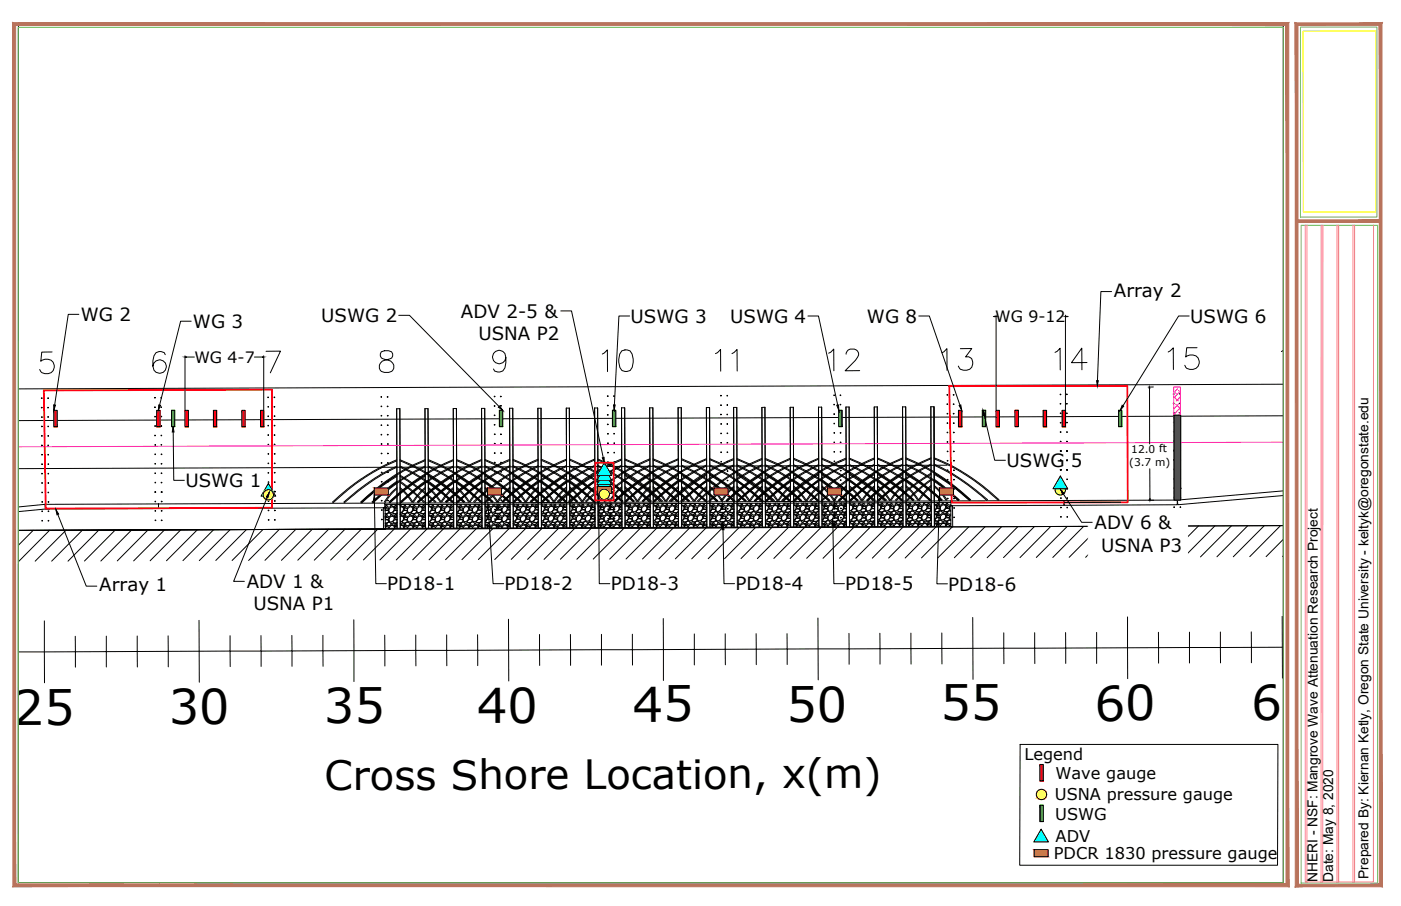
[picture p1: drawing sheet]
<svg xmlns="http://www.w3.org/2000/svg" width="432mm" height="279mm" viewBox="0 0 432 279" stroke-linecap="round" stroke-linejoin="round" font-family="sans-serif">
<defs><g id="words">
<g font-size="14.8">
<text x="385.7" y="222">65</text>
<text x="4.2" y="223.5">25</text>
<text x="52" y="223.3">30</text>
<text x="99.8" y="223.1">35</text>
<text x="147.1" y="222.9">40</text>
<text x="195" y="222.5">45</text>
<text x="242.4" y="222.5">50</text>
<text x="289.9" y="222.2">55</text>
<text x="337.4" y="222.2">60</text>
</g>
<text font-size="12.4" x="100" y="243.6">Cross Shore Location, x(m)</text>
<text font-size="11.5" x="359.1" y="115.4">15</text>
<g font-size="11">
<text x="184.9" y="115.7">10</text>
<text x="228.6" y="115.7" transform="rotate(-90 228.6 115.7)">11</text>
<text x="254.4" y="115.7">12</text>
<text x="289.3" y="115.4">13</text>
<text x="324.2" y="115.4">14</text>
</g>
<g font-size="5.6">
<text x="343.3" y="91.4">Array 2</text>
<text x="24.9" y="99">WG 2</text>
<text x="59.5" y="101.1">WG 3</text>
<text x="99" y="99.3">USWG 2</text>
<text x="142.1" y="98">ADV 2-5 &amp;</text>
<text x="194.4" y="99.5">USWG 3</text>
<text x="225" y="99.5">USWG 4</text>
<text x="267.2" y="99.5">WG 8</text>
<text x="366.9" y="99.5">USWG 6</text>
<text x="147.4" y="104.9">USNA P2</text>
<text x="310.2" y="144">USWG 5</text>
<text x="57.1" y="150.2">USWG 1</text>
<text x="337.4" y="163.2">ADV 6 &amp;</text>
<text x="339.4" y="170.1">USNA P3</text>
<text x="30.6" y="182.2">Array 1</text>
<text x="76" y="181.4">ADV 1 &amp;</text>
<text x="119.3" y="182.1">PD18-1</text>
<text x="155.5" y="182.1">PD18-2</text>
<text x="188.3" y="182.1">PD18-3</text>
<text x="226.7" y="182.1">PD18-4</text>
<text x="260.5" y="182.1">PD18-5</text>
<text x="292.3" y="182.2">PD18-6</text>
<text x="78.1" y="188.3">USNA P1</text>
</g>
<g font-size="5">
<text x="315.8" y="234.4">Legend</text>
<text x="325.3" y="240.2">Wave gauge</text>
<text x="325.1" y="246.7">USNA pressure gauge</text>
<text x="325.2" y="252.9">USWG</text>
<text x="325.4" y="259.6">ADV</text>
<text x="324.8" y="264.9">PDCR 1830 pressure gauge</text>
</g>
<g font-size="4.8">
<text x="306.7" y="99.3">WG 9-12</text>
<text x="59.9" y="111.8">WG 4-7</text>
</g>
<g font-size="4.3">
<text x="406.1" y="272" transform="rotate(-90 406.1 272)">NHERI - NSF: Mangrove Wave Attenuation Research Project</text>
<text x="410.9" y="272" transform="rotate(-90 410.9 272)">Date: May 8, 2020</text>
<text x="421.8" y="271.1" transform="rotate(-90 421.8 271.1)">Prepared By: Kiernan Ketly, Oregon State University - keltyk@oregonstate.edu</text>
</g>
<g font-size="3.3">
<text x="348" y="143.7">(3.7 m)</text>
<text x="348.7" y="139.6">12.0 ft</text>
</g>
</g></defs>
<!-- layer: 0 -->
<g fill="none" stroke="#000" stroke-width=".31">
<path d="M395.5 118.5l-389.8 1.4M5.7 163.6l113-.4-113 .4M10.2 163.5l-4.5 4.6M15.3 163.5l-9.5 9.6M20.4 163.5l-9.6 9.6M25.4 163.5l-9.5 9.6M30.5 163.4l-9.5 9.7M35.5 163.4l-9.5 9.6M40.6 163.4l-9.5 9.6M45.6 163.4l-9.4 9.6M50.7 163.4l-9.5 9.6M55.8 163.4l-9.5 9.5"/>
<path d="M60.8 163.4l-9.5 9.5M65.9 163.3l-9.5 9.6M71 163.3l-9.6 9.6M76 163.3l-9.5 9.5M81.1 163.3l-9.6 9.5M86.1 163.2l-9.5 9.6M91.2 163.2l-9.5 9.6M96.2 163.2l-9.5 9.6M101.3 163.2l-9.5 9.6M106.3 163.2l-9.4 9.6M111.4 163.2l-9.5 9.5M116.5 163.2l-9.5 9.5"/>
<path d="M121.5 163.1l-9.5 9.6M126.6 163.1l-9.5 9.6M131.7 163.1l-9.6 9.6M136.7 163.1l-9.5 9.5M141.8 163.1l-9.6 9.5M146.8 163l-9.5 9.6M151.9 163l-9.5 9.6M156.9 163l-9.5 9.6M162 163l-9.5 9.6M167 162.9l-9.4 9.6M172.1 162.9l-9.5 9.6M177.2 162.9l-9.5 9.6"/>
<path d="M182.2 162.9l-9.5 9.6M187.3 162.9l-9.5 9.6M192.4 162.9l-9.6 9.5M197.4 162.9l-9.5 9.5M202.5 162.8l-9.5 9.6M207.5 162.8l-9.5 9.6M212.6 162.8l-9.5 9.5M217.6 162.8l-9.4 9.5M222.7 162.7l-9.5 9.6M227.8 162.7l-9.5 9.6M232.8 162.7l-9.5 9.6M237.9 162.7l-9.5 9.6"/>
<path d="M243 162.7l-9.6 9.6M248 162.6l-9.5 9.6M253.1 162.6l-9.6 9.6M258.1 162.6l-9.5 9.6M263.2 162.6l-9.5 9.6M268.2 162.6l-9.5 9.6M273.3 162.6l-9.5 9.5M278.3 162.5l-9.4 9.6M283.4 162.5l-9.5 9.6M288.5 162.5l-9.5 9.6M293.5 162.5l-9.5 9.5M298.6 162.5l-9.5 9.5"/>
<path d="M303.6 162.4l-9.5 9.6M308.7 162.4l-9.5 9.6M313.7 162.4l-9.5 9.6M318.8 162.4l-9.5 9.6M323.9 162.3l-9.5 9.7M328.9 162.3l-9.5 9.6M334 162.3l-9.5 9.6M339 162.3l-9.5 9.6M344.1 162.3l-9.5 9.6M349.2 162.3l-9.6 9.5M354.2 162.3l-9.5 9.5M359.3 162.2l-9.5 9.6"/>
<path d="M364.3 162.2l-9.5 9.6M369.4 162.2l-9.5 9.6M374.4 162.2l-9.4 9.5M379.5 162.2l-9.5 9.5M384.6 162.1l-9.5 9.6M389.6 162.1l-9.5 9.6M394.7 162.1l-9.5 9.6M395.5 166.4l-5.3 5.3M395.5 171.5l-.2 .1M395.5 162.1l-389.8 1.5M13.7 191.5v19.1M23.2 196.2v4.8h-17.5"/>
<path d="M32.8 196.2v4.8h-9.6v4.7M42.3 196.1v4.8l-9.5 .1v4.7M51.8 196.1l.1 4.8h-9.6v4.8M61.3 191.3l.1 19.1M70.9 196v4.8l-19 .1v4.8M80.4 196l.1 4.8h-9.6l.1 4.8M90 196v4.7l-9.5 .1v4.7M99.5 195.9v4.8h-9.5v4.8M109.1 191.1v19.1M118.6 195.9v4.7l-19.1 .1 .1 4.8M128.1 195.8v4.8h-9.5v4.8M137.7 195.8v4.8h-9.6l.1 4.8"/>
<path d="M147.2 195.7v4.8l-9.5 .1v4.7M156.7 191l.1 19M166.3 195.7v4.7l-19.1 .1v4.8M175.8 195.7l.1 4.7h-9.6v4.8M185.4 195.6v4.8h-9.5v4.8M194.9 195.6v4.8h-9.5v4.7M204.4 190.8l.1 19M214 195.5v4.8l-19.1 .1v4.7M223.5 195.5v4.7l-9.5 .1v4.8M233 195.4l.1 4.8h-9.6l.1 4.8M242.6 195.4v4.8h-9.5v4.8M252.1 190.6l.1 19.1"/>
<path d="M261.7 195.3v4.8l-19.1 .1v4.7M271.2 195.3v4.8h-9.5v4.8M280.8 195.2v4.8l-9.6 .1v4.7M290.3 195.2v4.8h-9.5v4.8M299.8 190.4l.1 19.1M309.4 195.2v4.7l-19.1 .1v4.8M318.9 195.1v4.8h-9.5v4.8M328.4 195.1l.1 4.8h-9.6v4.7M338 195v4.8l-9.5 .1v4.7M347.5 190.2l.1 19.1M357 195l.1 4.7-19.1 .1v4.8M366.6 194.9v4.8h-9.5v4.8"/>
<path d="M376.1 194.9v4.8h-9.5v4.8M385.7 194.9v4.7l-9.6 .1 .1 4.7M395.2 190.1l.1 19M395.5 199.6h-9.8v4.8"/>
<circle cx="12.8" cy="125.7" r=".11"/>
<circle cx="12.8" cy="122.8" r=".11"/>
<circle cx="12.9" cy="137.4" r=".11"/>
<circle cx="12.9" cy="131.5" r=".11"/>
<circle cx="12.9" cy="134.4" r=".11"/>
<circle cx="12.9" cy="128.6" r=".11"/>
<circle cx="14.8" cy="125.7" r=".11"/>
<circle cx="14.8" cy="122.8" r=".11"/>
<circle cx="14.8" cy="128.6" r=".11"/>
<circle cx="14.8" cy="131.5" r=".11"/>
<circle cx="14.8" cy="137.4" r=".11"/>
<circle cx="14.8" cy="134.4" r=".11"/>
<circle cx="47.7" cy="125.6" r=".11"/>
<circle cx="47.7" cy="122.7" r=".11"/>
<circle cx="47.8" cy="131.4" r=".11"/>
<circle cx="47.8" cy="128.5" r=".11"/>
<circle cx="47.8" cy="134.3" r=".11"/>
<circle cx="47.8" cy="137.2" r=".11"/>
<circle cx="49.7" cy="122.7" r=".11"/>
<circle cx="49.7" cy="125.6" r=".11"/>
<circle cx="49.7" cy="131.4" r=".11"/>
<circle cx="49.7" cy="134.3" r=".11"/>
<circle cx="49.7" cy="128.5" r=".11"/>
<circle cx="49.7" cy="137.2" r=".11"/>
<circle cx="82.6" cy="122.5" r=".11"/>
<circle cx="82.7" cy="128.4" r=".11"/>
<circle cx="82.7" cy="134.2" r=".11"/>
<circle cx="82.7" cy="131.3" r=".11"/>
<circle cx="82.7" cy="125.5" r=".11"/>
<circle cx="82.7" cy="140" r=".11"/>
<circle cx="82.7" cy="137.1" r=".11"/>
<circle cx="84.6" cy="125.5" r=".11"/>
<circle cx="84.6" cy="122.5" r=".11"/>
<circle cx="84.6" cy="131.3" r=".11"/>
<circle cx="84.6" cy="134.2" r=".11"/>
<circle cx="84.6" cy="137.1" r=".11"/>
<circle cx="84.6" cy="128.3" r=".11"/>
<circle cx="84.6" cy="140" r=".11"/>
<circle cx="117.5" cy="122.4" r=".11"/>
<circle cx="117.5" cy="134" r=".11"/>
<circle cx="117.5" cy="128.2" r=".11"/>
<circle cx="117.5" cy="125.3" r=".11"/>
<circle cx="117.5" cy="131.1" r=".11"/>
<circle cx="117.6" cy="136.9" r=".11"/>
<circle cx="117.6" cy="139.8" r=".11"/>
<circle cx="119.4" cy="125.3" r=".11"/>
<circle cx="119.4" cy="122.4" r=".11"/>
<circle cx="119.5" cy="128.2" r=".11"/>
<circle cx="119.5" cy="134" r=".11"/>
<circle cx="119.5" cy="131.1" r=".11"/>
<circle cx="119.5" cy="136.9" r=".11"/>
<circle cx="119.5" cy="139.8" r=".11"/>
<circle cx="152.4" cy="131" r=".11"/>
<circle cx="152.4" cy="128.1" r=".11"/>
<circle cx="152.4" cy="122.3" r=".11"/>
<circle cx="152.4" cy="125.2" r=".11"/>
<circle cx="152.5" cy="133.9" r=".11"/>
<circle cx="152.5" cy="139.7" r=".11"/>
<circle cx="152.5" cy="136.8" r=".11"/>
<circle cx="154.3" cy="122.3" r=".11"/>
<circle cx="154.4" cy="125.2" r=".11"/>
<circle cx="154.4" cy="133.9" r=".11"/>
<circle cx="154.4" cy="131" r=".11"/>
<circle cx="154.4" cy="128.1" r=".11"/>
<circle cx="154.4" cy="136.8" r=".11"/>
<circle cx="154.4" cy="139.7" r=".11"/>
<circle cx="187.3" cy="128" r=".11"/>
<circle cx="187.3" cy="122.2" r=".11"/>
<circle cx="187.3" cy="125.1" r=".11"/>
<circle cx="187.3" cy="130.9" r=".11"/>
<circle cx="187.3" cy="133.8" r=".11"/>
<circle cx="187.3" cy="139.6" r=".11"/>
<circle cx="187.3" cy="136.7" r=".11"/>
<circle cx="189.2" cy="122.2" r=".11"/>
<circle cx="189.3" cy="130.9" r=".11"/>
<circle cx="189.3" cy="125" r=".11"/>
<circle cx="189.3" cy="133.8" r=".11"/>
<circle cx="189.3" cy="128" r=".11"/>
<circle cx="189.3" cy="139.6" r=".11"/>
<circle cx="189.3" cy="136.7" r=".11"/>
<circle cx="222.2" cy="127.8" r=".11"/>
<circle cx="222.2" cy="124.9" r=".11"/>
<circle cx="222.2" cy="122" r=".11"/>
<circle cx="222.2" cy="139.5" r=".11"/>
<circle cx="222.2" cy="136.5" r=".11"/>
<circle cx="222.2" cy="130.7" r=".11"/>
<circle cx="222.2" cy="133.7" r=".11"/>
<circle cx="224.1" cy="130.7" r=".11"/>
<circle cx="224.1" cy="127.8" r=".11"/>
<circle cx="224.1" cy="122" r=".11"/>
<circle cx="224.1" cy="124.9" r=".11"/>
<circle cx="224.2" cy="133.6" r=".11"/>
<circle cx="224.2" cy="136.5" r=".11"/>
<circle cx="224.2" cy="139.5" r=".11"/>
<circle cx="257.1" cy="127.7" r=".11"/>
<circle cx="257.1" cy="121.9" r=".11"/>
<circle cx="257.1" cy="124.8" r=".11"/>
<circle cx="257.1" cy="136.4" r=".11"/>
<circle cx="257.1" cy="130.6" r=".11"/>
<circle cx="257.1" cy="139.3" r=".11"/>
<circle cx="257.1" cy="133.5" r=".11"/>
<circle cx="259" cy="124.8" r=".11"/>
<circle cx="259" cy="130.6" r=".11"/>
<circle cx="259" cy="127.7" r=".11"/>
<circle cx="259" cy="121.9" r=".11"/>
<circle cx="259.1" cy="136.4" r=".11"/>
<circle cx="259.1" cy="133.5" r=".11"/>
<circle cx="259.1" cy="139.3" r=".11"/>
<circle cx="292" cy="124.7" r=".11"/>
<circle cx="292" cy="121.8" r=".11"/>
<circle cx="292" cy="130.5" r=".11"/>
<circle cx="292" cy="136.3" r=".11"/>
<circle cx="292" cy="133.4" r=".11"/>
<circle cx="292" cy="127.6" r=".11"/>
<circle cx="292" cy="139.2" r=".11"/>
<circle cx="293.9" cy="124.7" r=".11"/>
<circle cx="293.9" cy="121.8" r=".11"/>
<circle cx="293.9" cy="127.6" r=".11"/>
<circle cx="293.9" cy="130.5" r=".11"/>
<circle cx="293.9" cy="139.2" r=".11"/>
<circle cx="293.9" cy="136.3" r=".11"/>
<circle cx="293.9" cy="133.4" r=".11"/>
<circle cx="326.8" cy="124.5" r=".11"/>
<circle cx="326.8" cy="121.6" r=".11"/>
<circle cx="326.9" cy="136.2" r=".11"/>
<circle cx="326.9" cy="130.4" r=".11"/>
<circle cx="326.9" cy="133.2" r=".11"/>
<circle cx="326.9" cy="127.4" r=".11"/>
<circle cx="326.9" cy="139.1" r=".11"/>
<circle cx="328.8" cy="127.4" r=".11"/>
<circle cx="328.8" cy="124.5" r=".11"/>
<circle cx="328.8" cy="121.6" r=".11"/>
<circle cx="328.8" cy="133.2" r=".11"/>
<circle cx="328.8" cy="130.3" r=".11"/>
<circle cx="328.8" cy="139.1" r=".11"/>
<circle cx="328.8" cy="136.2" r=".11"/>
<circle cx="361.7" cy="124.4" r=".11"/>
<circle cx="361.7" cy="121.5" r=".11"/>
<circle cx="361.8" cy="130.2" r=".11"/>
<circle cx="361.8" cy="133.1" r=".11"/>
<circle cx="361.8" cy="127.3" r=".11"/>
<circle cx="361.8" cy="136" r=".11"/>
<circle cx="361.8" cy="139" r=".11"/>
<circle cx="363.7" cy="124.4" r=".11"/>
<circle cx="363.7" cy="121.5" r=".11"/>
<circle cx="363.7" cy="133.1" r=".11"/>
<circle cx="363.7" cy="127.3" r=".11"/>
<circle cx="363.7" cy="136" r=".11"/>
<circle cx="363.7" cy="130.2" r=".11"/>
<circle cx="363.7" cy="138.9" r=".11"/>
<circle cx="12.9" cy="148.9" r=".11"/>
<circle cx="12.9" cy="143.2" r=".11"/>
<circle cx="12.9" cy="146.1" r=".11"/>
<circle cx="12.9" cy="140.2" r=".11"/>
<circle cx="13" cy="157.7" r=".11"/>
<circle cx="13" cy="154.8" r=".11"/>
<circle cx="13" cy="151.9" r=".11"/>
<circle cx="14.8" cy="140.2" r=".11"/>
<circle cx="14.9" cy="143.2" r=".11"/>
<circle cx="14.9" cy="148.9" r=".11"/>
<circle cx="14.9" cy="146.1" r=".11"/>
<circle cx="14.9" cy="151.9" r=".11"/>
<circle cx="14.9" cy="154.8" r=".11"/>
<circle cx="14.9" cy="157.7" r=".11"/>
<circle cx="47.8" cy="143" r=".11"/>
<circle cx="47.8" cy="145.9" r=".11"/>
<circle cx="47.8" cy="140.1" r=".11"/>
<circle cx="47.9" cy="151.7" r=".11"/>
<circle cx="47.9" cy="157.5" r=".11"/>
<circle cx="47.9" cy="154.7" r=".11"/>
<circle cx="47.9" cy="148.8" r=".11"/>
<circle cx="49.8" cy="140.1" r=".11"/>
<circle cx="49.8" cy="145.9" r=".11"/>
<circle cx="49.8" cy="143" r=".11"/>
<circle cx="49.8" cy="148.8" r=".11"/>
<circle cx="49.8" cy="154.7" r=".11"/>
<circle cx="49.8" cy="157.5" r=".11"/>
<circle cx="49.8" cy="151.7" r=".11"/>
<circle cx="82.7" cy="145.8" r=".11"/>
<circle cx="82.7" cy="142.9" r=".11"/>
<circle cx="82.7" cy="151.6" r=".11"/>
<circle cx="82.7" cy="157.4" r=".11"/>
<circle cx="82.7" cy="154.5" r=".11"/>
<circle cx="82.7" cy="148.7" r=".11"/>
<circle cx="84.6" cy="148.7" r=".11"/>
<circle cx="84.6" cy="145.8" r=".11"/>
<circle cx="84.6" cy="142.9" r=".11"/>
<circle cx="84.7" cy="154.5" r=".11"/>
<circle cx="84.7" cy="151.6" r=".11"/>
<circle cx="84.7" cy="157.4" r=".11"/>
<circle cx="117.6" cy="142.8" r=".11"/>
<circle cx="117.6" cy="151.5" r=".11"/>
<circle cx="117.6" cy="154.4" r=".11"/>
<circle cx="117.6" cy="145.7" r=".11"/>
<circle cx="117.6" cy="148.6" r=".11"/>
<circle cx="117.7" cy="157.3" r=".11"/>
<circle cx="119.5" cy="145.6" r=".11"/>
<circle cx="119.5" cy="142.8" r=".11"/>
<circle cx="119.6" cy="157.3" r=".11"/>
<circle cx="119.6" cy="151.5" r=".11"/>
<circle cx="119.6" cy="154.4" r=".11"/>
<circle cx="119.6" cy="148.6" r=".11"/>
<circle cx="152.5" cy="142.6" r=".11"/>
<circle cx="152.5" cy="151.4" r=".11"/>
<circle cx="152.5" cy="148.4" r=".11"/>
<circle cx="152.5" cy="145.5" r=".11"/>
<circle cx="152.5" cy="157.2" r=".11"/>
<circle cx="154.4" cy="145.5" r=".11"/>
<circle cx="154.4" cy="142.6" r=".11"/>
<circle cx="154.5" cy="148.4" r=".11"/>
<circle cx="154.5" cy="157.2" r=".11"/>
<circle cx="154.5" cy="154.2" r=".11"/>
<circle cx="154.5" cy="151.4" r=".11"/>
<circle cx="187.3" cy="142.5" r=".11"/>
<circle cx="187.4" cy="145.4" r=".11"/>
<circle cx="187.4" cy="151.2" r=".11"/>
<circle cx="187.4" cy="154.1" r=".11"/>
<circle cx="187.4" cy="148.3" r=".11"/>
<circle cx="187.4" cy="160" r=".11"/>
<circle cx="187.4" cy="157" r=".11"/>
<circle cx="189.3" cy="142.5" r=".11"/>
<circle cx="189.3" cy="154.1" r=".11"/>
<circle cx="189.3" cy="151.2" r=".11"/>
<circle cx="189.3" cy="148.3" r=".11"/>
<circle cx="189.3" cy="145.4" r=".11"/>
<circle cx="189.4" cy="160" r=".11"/>
<circle cx="189.4" cy="157" r=".11"/>
<circle cx="222.3" cy="142.4" r=".11"/>
<circle cx="222.3" cy="148.2" r=".11"/>
<circle cx="222.3" cy="151.1" r=".11"/>
<circle cx="222.3" cy="145.3" r=".11"/>
<circle cx="222.3" cy="156.9" r=".11"/>
<circle cx="222.3" cy="154" r=".11"/>
<circle cx="222.3" cy="159.8" r=".11"/>
<circle cx="224.2" cy="142.3" r=".11"/>
<circle cx="224.2" cy="151.1" r=".11"/>
<circle cx="224.2" cy="145.3" r=".11"/>
<circle cx="224.2" cy="154" r=".11"/>
<circle cx="224.2" cy="148.2" r=".11"/>
<circle cx="224.3" cy="156.9" r=".11"/>
<circle cx="224.3" cy="159.8" r=".11"/>
<circle cx="257.2" cy="151" r=".11"/>
<circle cx="257.2" cy="142.3" r=".11"/>
<circle cx="257.2" cy="148.1" r=".11"/>
<circle cx="257.2" cy="145.1" r=".11"/>
<circle cx="257.2" cy="159.7" r=".11"/>
<circle cx="257.2" cy="156.8" r=".11"/>
<circle cx="257.3" cy="154.2" r=".11"/>
<circle cx="259.1" cy="142.2" r=".11"/>
<circle cx="259.1" cy="153.9" r=".11"/>
<circle cx="259.1" cy="150.9" r=".11"/>
<circle cx="259.1" cy="145.1" r=".11"/>
<circle cx="259.1" cy="148.1" r=".11"/>
<circle cx="259.1" cy="156.8" r=".11"/>
<circle cx="259.1" cy="159.7" r=".11"/>
<circle cx="292" cy="142.1" r=".11"/>
<circle cx="292" cy="145" r=".11"/>
<circle cx="292" cy="147.9" r=".11"/>
<circle cx="292.1" cy="159.6" r=".11"/>
<circle cx="292.1" cy="153.7" r=".11"/>
<circle cx="292.1" cy="150.9" r=".11"/>
<circle cx="292.1" cy="156.7" r=".11"/>
<circle cx="294" cy="142.1" r=".11"/>
<circle cx="294" cy="150.8" r=".11"/>
<circle cx="294" cy="147.9" r=".11"/>
<circle cx="294" cy="145" r=".11"/>
<circle cx="294" cy="156.7" r=".11"/>
<circle cx="294" cy="159.5" r=".11"/>
<circle cx="294" cy="153.7" r=".11"/>
<circle cx="326.9" cy="147.8" r=".11"/>
<circle cx="326.9" cy="144.9" r=".11"/>
<circle cx="326.9" cy="142" r=".11"/>
<circle cx="327" cy="156.5" r=".11"/>
<circle cx="327" cy="150.7" r=".11"/>
<circle cx="327" cy="159.4" r=".11"/>
<circle cx="327" cy="153.6" r=".11"/>
<circle cx="328.9" cy="142" r=".11"/>
<circle cx="328.9" cy="150.7" r=".11"/>
<circle cx="328.9" cy="144.9" r=".11"/>
<circle cx="328.9" cy="147.8" r=".11"/>
<circle cx="328.9" cy="156.5" r=".11"/>
<circle cx="328.9" cy="159.4" r=".11"/>
<circle cx="328.9" cy="153.6" r=".11"/>
<circle cx="361.8" cy="144.8" r=".11"/>
<circle cx="361.8" cy="141.8" r=".11"/>
<circle cx="361.8" cy="156.4" r=".11"/>
<circle cx="361.8" cy="153.5" r=".11"/>
<circle cx="361.8" cy="147.7" r=".11"/>
<circle cx="361.8" cy="150.6" r=".11"/>
<circle cx="361.9" cy="159.3" r=".11"/>
<circle cx="363.7" cy="141.8" r=".11"/>
<circle cx="363.7" cy="144.8" r=".11"/>
<circle cx="363.7" cy="147.6" r=".11"/>
<circle cx="363.8" cy="159.3" r=".11"/>
<circle cx="363.8" cy="156.4" r=".11"/>
<circle cx="363.8" cy="150.6" r=".11"/>
<circle cx="363.8" cy="153.5" r=".11"/>
<circle cx="13" cy="160.6" r=".11"/>
<circle cx="14.9" cy="160.6" r=".11"/>
<circle cx="47.9" cy="160.5" r=".11"/>
<circle cx="49.8" cy="160.5" r=".11"/>
<circle cx="82.8" cy="160.3" r=".11"/>
<circle cx="84.7" cy="160.3" r=".11"/>
<circle cx="117.7" cy="160.2" r=".11"/>
<circle cx="119.6" cy="160.2" r=".11"/>
<circle cx="152.5" cy="160.1" r=".11"/>
<circle cx="154.5" cy="160.1" r=".11"/>
</g>
<!-- layer: Mangrove Wall Option -->
<g fill="none" stroke="#f0f" stroke-width=".31">
<path d="M361.7 119.3h2.1v34.9h-1.9zM362.9 119.9l-.8 .8M363.5 119.3l-.2 .2M361.8 139.2l.2 .2M361.8 135.8l1.9 1.9M361.8 134.2l1 1M361.8 132.5l.2 .1M361.8 129.1l1.9 1.8M361.8 125.7l.2 .2M361.9 136.2h-.1M361.9 127.5l.9 .9M361.9 122.4l1.2 1.3"/>
<path d="M362 120.9l.8 .8M362.4 124.6l1.4 1.4M362.4 131.4l1.4 1.3M362.5 138.1l1.3 1.3M363.2 120.4l.2 .2M363.3 133.9l.5 .5M363.3 127.2l.5 .5M363.4 124.4l-1.6 1.7M363.6 120.9l-1.7 1.7M363.7 122.5l-1.2 1.2M363.7 136l-1.9 1.9M363.8 125.8l-2 2"/>
<path d="M363.8 127.5l-2 2M363.8 129.2l-2 1.9M363.8 130.9l-2 1.9M363.8 132.5l-2 2M363.8 134.2l-1.8 1.9M363.8 137.6l-2 2M363.8 139.3l-2 2M361.8 153.4h.1M361.8 145.9l.2 .2M361.8 142.5l1.9 1.9M361.8 140.8l1.1 1.1M361.8 151.7l.2 .2"/>
<path d="M361.8 148.4l1.9 1.8M361.8 146.7l1 1M362 153.6l.6 .6M362.4 150.7l1.4 1.3M362.5 144.9l1.1 1.2M362.8 146l-1 1.1M363.3 146.5l.5 .4M363.3 140.6l.5 .5M363.3 153.2l.5 .5M363.8 141l-2 2M363.8 142.7l-2 2M363.8 144.4l-1.7 1.7"/>
<path d="M363.8 146.8l-2 2M363.8 148.5l-2 2M363.8 150.2l-2 1.9M363.8 151.9l-2 1.9M363.8 153.6l-.6 .6"/>
</g>
<!-- layer: No of Bays -->
<path d="M16 108.5l-3.1 .1-.3 2.8a2.38 2.38 0 0 1 3.5 0 2.38 2.38 0 0 1-.4 3.5 2.49 2.49 0 0 1-3.5-.9M50.9 109.4l-.3-.6a2.11 2.11 0 0 0-3.1 .9l-.4 1.6v1.6l.4 1.3a2.08 2.08 0 0 0 3.3 .1 2.08 2.08 0 0 0-.9-3.2 2.08 2.08 0 0 0-2.8 1.8M82 108.3h4.4l-3.1 6.7M117.5 108.5a1.34 1.34 0 0 0 .7 2.2l1.3 .3a1.92 1.92 0 0 1 1.9 1.8 1.92 1.92 0 0 1-1.6 2.1h-1.3a1.91 1.91 0 0 1-1.7-2.1 1.91 1.91 0 0 1 2-1.8l1.3-.3a1.32 1.32 0 0 0 .6-2.2l-.9-.3h-1.3zM155.9 110.3a2.06 2.06 0 0 1-2.8 1.7 2.06 2.06 0 0 1-.8-3.3 2.06 2.06 0 0 1 3.3 .3 6.2 6.2 0 0 1-.6 5.4l-1.6 .3-1-.3-.3-.6M395.5 108.1l-.6 .3" fill="none" stroke="#000" stroke-width=".31"/>
<!-- layer: LS-DYNA -->
<path d="M13.9 155.5h.1" fill="none" stroke="#0ff" stroke-width=".31"/>
<!-- layer: Slabs -->
<g fill="none" stroke="#000" stroke-width=".31">
<path d="M5.7 156.3l8.2-.8 .2 1.5-8.4 .8M14 155.5l34.9-.1v1.4l-34.9 .2zM48.9 155.4l34.8-.1v1.4l-34.8 .1zM83.7 155.3l34.9-.1v1.4l-34.9 .1zM118.6 155.7h.4l-.4 .5M118.7 158.5l.4 .3-.4 .2M118.7 156.8v.3M118.7 159.3h.5l-.4 .3zM118.7 156.4l.5 .1-.4 .2zM118.7 157.5l.8-.1 .3 .3-.1 .4-1 .3M118.7 159.8h.1M119 156.7l.8 .3-.1 .4-.7-.1-.2-.3z"/>
<path d="M119.2 158.8l.2 .3 .5 .2 .5-.2 .1-.3-.2-.4-.5-.2-.4 .1-.1 .5M119.3 155.6l.1 .7 .4 .1 .6-.1v-.7M119.9 159.8l.7-.6 .6 .1 .3 .5-.2 .7-.6 .5h-.6zM119.9 156.9l.7-.6 .6 .1 .3 .5-.2 .7-.6 .5h-.6zM119.9 159.8l-.8-.2-.3 .3 .2 .3 .7 .1 .2-.3M120.8 158.5l1.1 .1v.2l-.9 .3-.3-.3zM121.1 155.6l-.4 .3 .3 .3h.7l.2-.5-.5-.1M121.5 159.3h.6l-.4 .3zM121.5 156.4l.5 .1-.4 .2zM122 155.9l.4 .4M122.2 155.6l-.1 .3M122.4 159.6h-.5l-.2 .2 .2 .3 .5 .1"/>
<path d="M122.4 156.7h-.5l-.3 .3 .3 .3 .5 .1M122.4 158.3l-.3 .5 .3 .4M122.4 157.5l-.8-.1-.5 .6 .2 .4 1.1-.2M123.3 155.8v.1M123.4 158.7h.1M123.4 156.4h.7l.3 .5-.2 .7-.8 .5M123.4 159.3h.7l.3 .5-.2 .7-.8 .5M123.7 158.5l1.1 .2-.3 .3-.6 .1zM124 155.6h-.4l-.1 .3 .4 .3h.6l.3-.3-.5-.3M124.4 159.3h.5l-.4 .3zM124.4 156.4h.5l-.4 .3zM124.5 157.4h.7l.4 .3-.2 .4-.6 .3h-.7l-.2-.4z"/>
<path d="M124.9 158.7l.2 .4 .5 .2 .5-.2 .1-.4-.6-.5-.5 .1-.1 .4M125.1 155.6l-.1 .3M125.6 156.9l.7-.6 .7 .1 .3 .5-.3 .7-.6 .5h-.6zM125.6 159.8l.7-.6h.7l.3 .5-.3 .7-.6 .6-.6-.1zM125.6 159.8l-.8-.3-.3 .3 .3 .3 .6 .1 .2-.2M125.6 156.9l-.8-.2-.3 .2 .2 .4 .7 .1 .2-.3M126.1 155.6v.7l-.5 .1-.5-.1-.2-.4M126.5 158.5l.5-.1 .6 .3-.2 .3h-.7l-.3-.3zM126.8 155.6l-.4 .3 .3 .3 .9-.3-.5-.3M127.3 159.3h.5l-.4 .3zM127.3 156.4h.5l-.5 .3zM127.3 157.4h.8l.3 .3-.1 .4-.6 .3-.7-.1-.2-.3z"/>
<path d="M127.3 156.9l.3-.3 .6 .1 .2 .4-.1 .3-.7-.1zM127.6 159.5l.8 .3-.1 .4-.7-.1-.2-.3zM127.9 155.6l.1 .7 .4 .1 .5-.1v-.7M128 158.3l.4-.1 .5 .1v.8h-.9l-.2-.4zM128.5 159.8l.7-.6h.6l.3 .5-.2 .7-.6 .6-.6-.1zM128.5 156.9l.6-.6h.7l.3 .6-.2 .7-.6 .5-.6-.1-.3-.5zM129.4 158.5l.5-.1 .6 .3-.2 .3h-.7l-.3-.3zM129.7 155.6l-.4 .2 .3 .4 .7-.1 .2-.4-.5-.1M130.1 156.4h.5l-.4 .3zM130.1 159.3h.5l-.4 .2zM130.6 155.8l.2 .5h.3M130.6 158.7l.5 .5"/>
<path d="M130.8 155.6l-.1 .2M131.1 156.7h.1M131.1 156.7l-.6-.1-.3 .3 .3 .4 .6 .1M131.1 158.2l-.4 .5M131.1 157.5l-.9-.1-.5 .6 .1 .3 .8 .1 .5-.3M131.1 159.6h.1M131.1 159.6l-.6-.1-.3 .3 .3 .3 .6 .1M132 156.3h.7l.3 .5-.2 .8-.8 .5M132 159.2h.7l.3 .5-.2 .7-.8 .5M132.2 158.5h1.2v.2l-.9 .3-.3-.3zM132.5 155.6l-.4 .2 .4 .4 .6-.1 .3-.4-.6-.1M133 159.2l.5 .1-.4 .2z"/>
<path d="M133 156.4h.5l-.4 .3zM133 157.4h.8l.4 .2-.2 .5-.6 .3-.7-.1-.2-.3zM133.4 156.6l.8 .3-.2 .5-.7-.1-.2-.4zM133.6 155.6l.1 .6 .5 .2 .5-.2v-.6M133.7 158.3h.9l.1 .8h-1l-.2-.4zM134.2 159.8l.7-.7 .7 .1 .2 .5-.2 .7-.6 .5h-.6zM134.2 156.9l.7-.6h.7l.2 .5-.2 .8-.6 .5-.6-.1zM134.2 159.8l-.8-.3-.3 .3 .2 .3 .7 .1 .2-.3M135.1 158.5l1.1 .2-.2 .3h-.7l-.3-.3zM135.4 155.6h-.3l-.1 .2 .3 .4 .7-.1 .2-.4-.5-.1M135.8 156.4h.6l-.5 .2zM135.8 159.2l.6 .1-.5 .2z"/>
<path d="M135.9 157.4h.8l.3 .2-.1 .4-.6 .4-.7-.1-.2-.3zM135.9 156.9l.3-.3 .6 .1 .2 .4-.1 .3-.7-.1zM136.2 159.5l.8 .3-.1 .4-.7-.1-.2-.3zM136.6 158.3l.4-.2 .5 .2v.8h-.9l-.2-.4zM137.1 159.7l.6-.6 .7 .1 .3 .5-.2 .7-.6 .5h-.6zM137.5 155.5v.7l-.5 .2-.5-.2-.1-.4 .1-.2M137.7 156.3h.7l.3 .5-.2 .8-.6 .4h-.7l-.1-1.1zM138 158.5l.5-.1 .6 .3-.2 .3h-.7l-.3-.3zM138.3 155.5l-.4 .1-.1 .2 .4 .4 .6-.1 .3-.3-.5-.3M138.7 159.2l.5 .1-.4 .2zM138.7 156.3l.5 .1-.4 .2zM139.2 155.8l.2 .4 .4 .1"/>
<path d="M139.2 158.7l.2 .4 .4 .1M139.4 155.5l-.1 .3M139.8 159.7l-.7-.2-.3 .3 .3 .3h.7M139.8 156.8l-.7-.2-.3 .3 .2 .3h.8M139.8 158.2l-.4 .1-.1 .4M139.8 157.6l-1-.2-.6 .5 .2 .4 .7 .1 .7-.6M140.8 158.5h1.1l-.2 .5h-.6l-.3-.2M140.8 156.3h.5l.3 .5-.2 .8-.6 .4M140.8 159.1l.5 .1 .3 .5-.2 .7-.6 .5M141.1 155.5l-.3 .1M141.4 155.5l.5 .2-.2 .4h-.6l-.3-.2M141.6 159.2h.5l-.4 .3z"/>
<path d="M141.6 156.3l.5 .1-.5 .2zM141.6 157.4h.8l.3 .2-.1 .4-.6 .3h-.7l-.2-.4zM141.6 156.9l.3-.3 .6 .1 .2 .4-.1 .2-.7-.1zM141.9 159.5l.8 .2-.1 .5-.7-.1-.2-.3zM142.2 155.5l-.1 .3 .2 .4 .4 .1 .6-.1v-.7M142.3 158.2l.9 .1 .1 .7-.6 .2-.4-.2-.2-.3zM142.8 159.7l.7-.6 .6 .1 .3 .5-.2 .7-.6 .5h-.6zM142.8 156.8l.6-.5h.7l.3 .5-.2 .7-.6 .5h-.6zM143.7 158.4h.5l.6 .3-.9 .3-.3-.3zM144 155.5l-.4 .3 .3 .3h.7l.2-.4-.5-.2M144.4 156.3h.5l-.4 .3zM144.4 159.2h.5l-.4 .3z"/>
<path d="M144.5 157.4h.7l.4 .2-.1 .4-.6 .3h-.8l-.1-.4zM144.5 159.7l.3-.2h.6l.2 .4-.1 .2h-.7zM144.9 158.7l.2 .3 .5 .2 .5-.2 .2-.4-.2-.3-.5-.2-.4 .1-.2 .5M145.1 155.5l-.1 .3M145.6 156.8l.7-.5h.7l.3 .5-.2 .7-.7 .5h-.6zM145.6 156.9l-.8-.3-.3 .3 .2 .3 .8 .1 .1-.2M146.1 155.5v.7l-.5 .1-.5-.1-.2-.4M146.3 159.1l.7 .1 .3 .5-.2 .7-.6 .5h-.7l-.1-1.2zM146.5 158.4l1.2 .2-.3 .3-.6 .1-.4-.4zM146.9 155.5h-.4l-.1 .3 .4 .3h.6l.3-.5-.5-.1M147.3 159.2h.5l-.4 .3zM147.3 156.3h.5l-.4 .3z"/>
<path d="M147.3 157.4h.8l.4 .2-.2 .4-.6 .3h-.7l-.2-.4zM147.4 156.8l.3-.2 .6 .1 .2 .3-.2 .3-.7-.1zM148 155.5v.7l.5 .1M148.5 156.8v.8M148.5 159.7l-.8-.3-.3 .3 .2 .4h.7l.2-.2M148.5 159.7v.7M148.5 156.8h.1M148.5 158.1l-.5 .1-.2 .4 .2 .4 .5 .2M149.5 158.4l1 .2-.2 .3-.8-.1M149.5 156.3h.4l.3 .5-.3 .7-.4 .4M149.5 159.1h.4l.3 .5-.3 .8-.4 .3M149.7 155.5h-.2"/>
<path d="M150 155.5l.5 .1-.2 .4h-.8M150.1 156.3h.6l-.5 .3zM150.2 159.2h.5l-.5 .3zM150.2 157.4h.7l.4 .2-.1 .4-.6 .3-.7-.1-.2-.3zM150.2 159.7l.3-.3 .6 .1 .2 .4-.1 .2h-.7zM150.2 156.8l.3-.3 .6 .1 .2 .4-.1 .3-.7-.1zM150.8 155.5l-.1 .2M150.9 158.2l.4-.1 .5 .1v.8h-.9l-.2-.4zM151.4 159.7l.6-.6h.7l.3 .5-.2 .8-.6 .5-.6-.1zM151.4 156.8l.6-.6 .7 .1 .3 .5-.2 .7-.6 .5-.6-.1zM151.8 155.5v.7l-.5 .1-.5-.1-.1-.5M152.6 155.5l-.5 .2 .4 .4 .6-.1 .3-.2"/>
<path d="M152.9 155.5l.5 .1M153.4 158.5l-.6-.2-.5 .1-.1 .2 .3 .4 .7-.1 .2-.2M153.4 159.5l-.3 .2 .3 .4M153.4 156.6l-.3 .2 .3 .4M153.4 159.1l-.4 .1 .1 .2 .3-.1M153.4 156.3h-.4l.1 .3 .3-.2M153.4 155.6v.1M153.4 157.3h-.3l-.6 .6 .2 .3 .7 .1M153.5 156.7v.2M153.5 157.4l.8-.1 .3 .3v.4l-1.1 .3M153.5 155.5l.4 .2-.4 .3M153.5 156.3h.5l-.4 .3z"/>
<path d="M153.5 159.6h.1M153.5 158.4l.4 .2-.4 .3M153.5 159.2h.6l-.5 .2zM153.6 156.8l.3-.3 .5 .1 .3 .4-.1 .3-.8-.1zM153.6 159.7l.3-.3 .6 .1 .2 .4-.1 .2h-.8zM154.2 155.5l-.2 .2 .2 .5 .5 .1 .5-.1v-.7M154.2 158.2h1v.8l-.5 .2-.5-.2-.2-.4zM154.7 156.8l.7-.6 .6 .1 .4 .5-.3 .7-.6 .5-.6-.1zM155.4 159l.7 .1 .3 .5-.2 .8-.7 .4h-.6l-.2-1.1zM155.6 158.4l1.1 .1 .1 .1-1 .4-.3-.4zM155.9 155.5l-.4 .2 .3 .4 .7-.1 .2-.3-.4-.2M156.3 159.1l.6 .1-.4 .2z"/>
<path d="M156.3 156.3h.6l-.4 .3zM156.9 155.7l.3 .5M156.9 158.6l.3 .4M157 155.5l-.1 .2M157.2 157.4l-.8-.1-.5 .6 .2 .3 1.1-.1M157.2 159.5l-.4-.1-.3 .3 .2 .3 .5 .1M157.2 156.6l-.4-.1-.3 .3 .2 .4h.5M157.2 158.2l-.3 .4M158.2 156.3h.7l.3 .5-.2 .7-.8 .4M158.2 159.1h.7l.4 .5-.3 .8-.8 .4M158.2 155.7v.1M158.2 158.6h.1"/>
<path d="M158.5 158.4l1.1 .2-.3 .3h-.6l-.3-.3zM158.8 155.5h-.3l-.1 .2 .3 .4 .9-.4-.5-.2M159.2 159.1l.6 .1-.5 .2zM159.2 156.3h.5l-.4 .2zM159.3 157.3h.7l.4 .3-.1 .3-.6 .4-.7-.1-.2-.3zM159.3 156.8l.3-.3 .6 .1 .2 .4-.1 .2-.7-.1zM159.6 159.4l.8 .3-.1 .4-.7-.1-.3-.3zM159.9 155.4l-.2 .3 .2 .4 .5 .2 .5-.2v-.7M159.9 158.2l.5-.2 .5 .2v.8h-1l-.1-.4zM160.4 159.6l.7-.6 .7 .1 .3 .5-.2 .7-.7 .5h-.5zM161.1 156.2l.7 .1 .3 .5-.2 .7-.7 .4h-.5l-.3-1.1zM161.3 158.4l.6-.1 .6 .3-.3 .3h-.7l-.3-.3z"/>
<path d="M161.6 155.4l-.4 .3 .3 .4 .7-.1 .3-.3-.5-.3M162.1 159.1l.5 .1-.4 .2zM162.1 156.3h.5l-.4 .2zM162.1 157.3h.8l.3 .3-.1 .3-.6 .4-.7-.1-.2-.3zM162.2 159.7l.3-.3 .5 .1 .3 .4-.1 .2-.8-.1zM162.6 158.6l.2 .4 .5 .1 .4-.1 .2-.4-.2-.4-.4-.2-.5 .2-.2 .4M162.7 155.4l-.1 .3M163.3 156.8l.7-.6h.6l.4 .6-.3 .6-.6 .5h-.6zM163.3 156.8l-.8-.3-.3 .3 .2 .3 .7 .1 .2-.2M163.3 159.6l.7-.6 .6 .1 .4 .5-.3 .7-.6 .5h-.6zM163.8 155.4l-.1 .7-.4 .2-.5-.2-.2-.4M164.2 158.3l1.1 .1v.2l-.2 .3h-.7l-.3-.3z"/>
<path d="M164.5 155.4l-.4 .3 .3 .3h.7l.2-.4-.5-.2M164.9 159.1h.6l-.4 .3zM164.9 156.3h.6l-.4 .2zM165.6 155.4l.1 .7 .2 .1M165.9 159.5h.1M165.9 156.6h.1M165.9 159.5l-.5-.1-.3 .2 .2 .4 .6 .1M165.9 156.6l-.6-.1-.2 .3 .2 .3 .6 .1M165.9 158.1l-.4 .5 .4 .4M165.9 157.4l-.9-.1-.5 .6 .2 .3h.7l.5-.2M166.8 156.2h.7l.3 .5-.2 .7-.7 .5M166.9 159l.6 .1 .3 .5-.2 .7-.7 .5"/>
<path d="M167 158.3h.6l.6 .3-.9 .3-.3-.3zM167.3 155.4l-.3 .3 .3 .3h.6l.2-.4-.4-.2M167.8 156.3h.5l-.4 .2zM167.8 159.1h.6l-.5 .3zM167.9 157.3h.7l.4 .2-.1 .4-.7 .3h-.6l-.3-.3zM167.9 159.6l.3-.3 .6 .1 .2 .4-.1 .3-.8-.1zM167.9 156.8l.3-.3 .5 .1 .3 .4-.1 .2-.8-.1zM168.3 158.6l.2 .4 .5 .1 .5-.1 .1-.5-.1-.3-.5-.2-.5 .2-.1 .4M168.5 155.4l-.1 .3M169 159.6l.7-.6 .7 .1 .3 .5-.2 .7-.7 .5-.6-.1-.2-.5zM169 156.8l.7-.6h.6l.4 .5-.3 .7-.6 .5h-.6zM169.5 155.4v.7l-.5 .2-.5-.2-.2-.4"/>
<path d="M169.9 158.3l1.2 .2-.3 .3-.7 .1-.3-.4zM170.2 155.4h-.3l-.1 .3 .3 .3 .9-.3-.4-.3M170.6 159.1h.6l-.4 .3zM170.6 156.3h.6l-.4 .2zM170.7 157.3h.8l.3 .2-.1 .4-.6 .3h-.7l-.2-.4zM170.8 156.8l.3-.3 .5 .1 .2 .3-.1 .3-.7-.1zM171.3 155.4l.1 .7 .4 .1 .5-.1v-.7M171.4 158.2l.5-.2 .4 .2v.8h-.9l-.2-.5zM171.9 159.6l.7-.6h.6l.4 .6-.3 .7-.6 .5-.6-.1zM171.9 159.6l-.8-.3-.3 .3 .2 .4 .7 .1 .2-.3M171.9 156.8l.7-.7 .6 .1 .3 .5-.2 .7-.6 .5h-.6zM172.8 158.3l.5-.1 .6 .3-.2 .3-.7 .1-.3-.4z"/>
<path d="M173.1 155.4l-.4 .3 .3 .3h.7l.2-.3-.5-.3M173.5 159.1h.6l-.4 .3zM173.5 156.2l.5 .1-.4 .2zM174.2 155.4l-.2 .3 .2 .4 .4 .1M174.6 156.7l-.7-.2-.3 .3 .3 .3h.7M174.6 158l-.4 .2-.1 .3 .1 .4 .4 .1M174.6 157.5l-1-.2-.5 .5 .2 .4h.7l.6-.5M174.7 159.6l-.8-.3-.2 .3 .2 .4 .8-.1M175.6 158.4l.6-.2 .6 .3-.3 .3-.6 .1-.3-.3M175.6 156.1l.5 .1 .3 .5-.2 .7-.6 .5M175.6 159h.5l.3 .6-.2 .7-.6 .4M175.9 155.4l-.3 .1"/>
<path d="M176.3 155.4l.4 .1-.2 .5h-.6l-.3-.3M176.4 159.1h.5l-.4 .2zM176.4 156.2l.5 .1-.4 .2zM176.4 157.2h.8l.3 .3-.1 .4-.6 .3h-.7l-.2-.4zM176.5 159.6l.3-.3 .5 .1 .3 .4-.1 .3-.8-.1zM176.9 158.5l.2 .4 .5 .2 .5-.2 .1-.4-.1-.3-.5-.2-.5 .1-.1 .4M177 155.4v.3M177.6 156.7l.7-.6 .6 .1 .4 .5-.3 .7-.6 .5h-.6zM177.6 156.8l-.8-.3-.3 .3 .2 .3 .7 .1 .2-.3M178.1 155.4v.7l-.5 .1-.5-.1-.2-.4M178.3 159h.6l.4 .6-.3 .7-.6 .4h-.6l-.2-1.1zM178.5 158.3l1.1 .1v.1l-.9 .4-.3-.4z"/>
<path d="M178.8 155.4l-.4 .3 .3 .3h.7l.2-.5-.5-.1M179.2 159l.6 .1-.4 .2zM179.2 156.2h.6l-.4 .3zM179.3 157.2h.7l.4 .3-.1 .4-.6 .3h-.7l-.2-.4zM179.4 159.6l.3-.3 .5 .1 .3 .4-.2 .2-.7-.1zM179.6 156.5l.8 .3-.1 .4-.7-.1-.2-.3zM179.8 158.5l.2 .4 .4 .1 .5-.1 .2-.4-.2-.3-.5-.2-.4 .1-.2 .4M179.9 155.4l.1 .6 .4 .2 .5-.2v-.6M180.5 159.6l.6-.6h.7l.3 .6-.2 .7-.6 .4h-.6zM180.5 156.7l.6-.6 .7 .1 .3 .5-.2 .7-.6 .5h-.6zM181.4 158.3l1.1 .2-.3 .3h-.6l-.3-.3zM181.7 155.4h-.3l-.1 .3 .3 .3 .9-.3-.5-.3"/>
<path d="M182.1 156.2h.5l-.4 .3zM182.1 159l.5 .1-.4 .2zM182.2 157.2h.7l.4 .3-.1 .4-.7 .3h-.7l-.1-.4zM182.2 159.6l.3-.3 .6 .1 .2 .4-.1 .2-.7-.1zM182.2 156.7l.3-.2h.5l.3 .4-.2 .2h-.6zM182.6 158.5l.2 .4 .5 .1M182.6 155.7l.2 .3 .5 .2M182.8 155.4l-.1 .3M183.3 156.7v.7M183.3 158l-.5 .1-.1 .4M183.4 159.5v.8M184.3 159h.4l.3 .5-.2 .7-.5 .4"/>
<path d="M184.3 158.2l1.1 .3-.3 .3-.8-.1M184.3 156.1l.4 .1 .3 .5-.3 .7-.4 .3M184.5 155.4h-.2M184.8 155.4l.5 .1-.2 .4h-.8M185 159l.5 .1-.4 .2zM185 156.2h.5l-.4 .3zM185 157.2h.8l.3 .3-.1 .4-.6 .3-.7-.1-.2-.3zM185.3 156.4l.8 .3-.1 .4h-.7l-.2-.4zM185.6 155.4l.1 .6 .4 .2 .5-.2v-.6M185.7 158.1l.5-.2 .4 .2v.8l-.4 .1-.5-.1-.2-.4zM186.2 156.7l.7-.6h.6l.3 .6-.2 .7-.6 .5-.6-.1-.3-.5zM186.2 159.6l.7-.6h.6l.4 .5-.3 .7-.6 .5h-.6z"/>
<path d="M186.2 159.6l-.8-.3-.3 .3 .2 .3 .7 .1 .2-.2M187.4 155.4l-.4 .2 .3 .4 .7-.1M187.7 155.4l.5 .1M187.9 155.4l.4 .2-.4 .3M187.9 156.6l.1 .2M188 158.1l1-.2 .1-.5-.3-.2h-.9l-.5 .6 .2 .3 .6 .1M188 158.2l.3 .1-.3 .5M188 156.2h.5l-.5 .3zM188 159.5h.1M188 159h.5l-.4 .3zM188 157.2v.1M188 156.7l.3-.3 .6 .1 .2 .4-.1 .2h-.7z"/>
<path d="M188.1 159.6l.2-.3 .6 .1 .2 .3-.1 .3-.7-.1zM188.2 155.5h.1M188.2 157.1h.1M188.2 159.9h.1M188.2 158.5l-.2 .3M188.2 155.7l-.2 .2M188.2 158.3l-1.1-.1-.1 .3 .3 .3h.7M188.2 159.3l-.2 .3 .2 .3M188.2 156.5l-.3 .2 .3 .4M188.2 159h-.4l.2 .3 .2-.1M188.2 156.1l-.4 .1 .1 .3 .3-.2M188.6 155.4l.1 .6 .4 .2 .6-.2v-.6"/>
<path d="M188.7 158.1h.9l.1 .8-.6 .1-.4-.1-.2-.4zM189.2 159.6l.7-.7 .6 .1 .3 .5-.2 .7-.6 .5h-.6zM189.2 156.7l.6-.6h.7l.3 .5-.2 .8-.6 .5-.6-.1zM190.1 158.2l1.1 .3-.2 .3h-.7l-.3-.3zM190.4 155.4l-.4 .2 .3 .4 .7-.1 .2-.4-.5-.1M190.8 156.2h.5l-.4 .3zM190.8 159h.5l-.4 .3zM191.3 155.6l.3 .4M191.3 158.5l.4 .4M191.5 155.4l-.1 .2M191.6 156.5l-.4-.1-.3 .3 .3 .4h.5M191.7 157.2h-.8l-.5 .6 .1 .3 1.2-.2"/>
<path d="M191.7 159.3h-.5l-.3 .3 .3 .3 .5 .1M191.7 158l-.3 .5M192.6 156.1h.8l.3 .5-.2 .8-.9 .4M192.6 155.6h.1M192.7 158.5h.1M192.7 159h.7l.3 .5-.2 .7-.8 .5M192.7 155.6l-.1 .1M193 158.2l1.1 .3-.3 .3h-.6l-.3-.3zM193.3 155.4h-.4l-.1 .2 .4 .4 .9-.4-.6-.2M193.7 159h.5l-.4 .3zM193.7 156.2h.5l-.4 .2zM193.7 157.2h.8l.4 .2-.2 .4-.6 .4-.7-.1-.2-.4z"/>
<path d="M193.8 156.7l.3-.3 .5 .1 .3 .3-.2 .3-.7-.1zM194.4 155.3v.7l.5 .1 .5-.1v-.7M194.4 158.1l.5-.2 .4 .2 .1 .8h-1zM194.9 159.5l.7-.6 .7 .1 .3 .5-.3 .7-.6 .5h-.6zM194.9 156.7l.7-.7 .7 .1 .3 .5-.3 .8-.6 .4h-.6zM194.9 159.6l-.8-.3-.3 .3 .2 .3 .7 .1 .2-.3M195.8 158.2h.5l.6 .3-.2 .3h-.7l-.3-.3zM196.1 155.3l-.4 .3 .3 .4 .7-.1 .2-.3-.5-.3M196.6 159h.5l-.4 .3zM196.6 156.1l.5 .1-.5 .2zM196.6 157.2h.8l.3 .2-.1 .4-.6 .4-.7-.1-.2-.4zM196.6 156.7l.3-.3 .6 .1 .2 .3-.1 .3-.7-.1z"/>
<path d="M196.9 159.3l.8 .3-.1 .4-.7-.1-.2-.3zM197.2 155.3l-.1 .3 .1 .4 .5 .1 .5-.1v-.7M197.3 158l.9 .1v.7l-.5 .2-.4-.2-.2-.3zM197.8 159.5l.6-.6 .7 .1 .3 .5-.2 .7-.6 .5h-.6zM197.8 156.6l.6-.6 .7 .1 .3 .5-.2 .7-.6 .5h-.6zM198.7 158.2h.5l.6 .3-.2 .3h-.7l-.3-.3zM199 155.3l-.5 .3 .4 .3h.6l.3-.3-.5-.3M199.4 156.1l.5 .1-.4 .2zM199.4 159h.5l-.4 .3zM200.1 155.3v.7h.3M200.4 159.3h.1M200.4 156.5h.1"/>
<path d="M200.4 159.3h-.6l-.3 .2 .3 .4h.6M200.4 156.5l-.6-.1-.3 .3 .2 .3 .7 .1M200.4 158l-.5 .5 .5 .4M200.4 157.3l-.9-.2-.6 .6 .2 .4h.8l.5-.2M201.3 156l.7 .1 .3 .5-.2 .7-.8 .5M201.3 158.9l.7 .1 .3 .5-.2 .7-.8 .5M201.5 158.2l1.1 .2-.2 .3-.6 .1-.4-.3zM201.8 155.3l-.4 .3 .4 .3h.6l.2-.5-.5-.1M202.3 159h.5l-.4 .3zM202.3 156.1h.5l-.4 .3zM202.3 157.1h.8l.4 .3-.2 .4-.6 .3h-.7l-.2-.4zM202.4 156.7l.2-.3 .6 .1 .3 .3-.2 .3-.7-.1z"/>
<path d="M202.6 159.2l.9 .3-.2 .4h-.7l-.2-.4zM202.9 155.3l.1 .7 .5 .1 .5-.1v-.7M203 158l.9 .1 .1 .7h-1l-.2-.4zM203.5 159.5l.7-.6h.7l.2 .6-.2 .7-.6 .5-.6-.1-.2-.5zM203.5 156.6l.6-.6 .8 .1 .2 .5-.2 .7-.6 .5h-.6zM204.4 158.2l1.1 .2-.2 .3-.7 .1-.3-.4zM205 155.3l.5 .1-.2 .4-.7 .1-.3-.3 .1-.3h.3M205.1 156.1h.6l-.5 .3zM205.1 159h.6l-.5 .3zM205.2 160h.8l.3 .2-.1 .5-.6 .3-.7-.1-.2-.3zM205.2 157.1h.7l.4 .3-.1 .4-.6 .3h-.7l-.2-.4zM205.2 159.5l.3-.3 .6 .1 .2 .4-.1 .2h-.7z"/>
<path d="M205.7 158.4l.1 .4 .5 .2 .5-.2 .2-.4-.2-.4-.5-.1-.4 .1-.2 .4M205.8 155.3l-.1 .3M206.3 156.6l.7-.6 .7 .1 .3 .5-.2 .7-.7 .5h-.6zM206.3 156.6l-.8-.2-.3 .2 .3 .4 .7 .1 .1-.3M206.4 159.5l.6-.6h.7l.3 .5-.2 .7-.6 .6-.6-.1zM206.8 155.3v.7l-.5 .1-.5-.1-.1-.4M207.3 158.2l.5-.1 .6 .3-.2 .3-.7 .1-.3-.4zM207.6 155.3l-.5 .2 .4 .4 .6-.1 .3-.3-.5-.2M208 159h.5l-.4 .3zM208 156.1h.5l-.4 .3zM208.5 158.4l.2 .4 .4 .1M208.7 155.3v.7l.4 .1"/>
<path d="M209.1 159.4l-.7-.2-.3 .3 .2 .4 .8-.1M209.1 156.5l-.7-.2-.3 .3 .2 .4 .8-.1M209.1 157.9l-.4 .1-.1 .4M209.1 157.4l-1.1-.3-.5 .6 .2 .3 .7 .1 .7-.6M210.1 156h.5l.3 .5-.2 .8-.6 .4M210.1 158.2l.6-.1 .5 .3-.2 .3-.6 .1-.3-.3M210.1 158.9h.5l.3 .5-.2 .7-.6 .5M210.4 155.3l-.3 .1M210.7 155.3l.5 .1-.2 .4-.7 .1-.2-.3M210.8 156.1h.6l-.5 .3zM210.9 159h.5l-.5 .2zM210.9 160h.8l.3 .2-.1 .4-.6 .4-.7-.1-.2-.3z"/>
<path d="M210.9 157.1h.8l.3 .3-.1 .4-.6 .3-.7-.1-.2-.3zM210.9 156.6l.3-.3 .6 .1 .2 .4-.1 .3-.7-.1zM211 159.5l.2-.3 .6 .1 .2 .3-.1 .3h-.7zM211.5 155.3l-.1 .2M211.6 158h.9l.1 .8-.6 .2-.4-.2-.2-.4zM212.1 159.5l.6-.7 .7 .1 .3 .5-.2 .7-.6 .5h-.6zM212.1 156.6l.6-.6h.7l.3 .5-.2 .8-.6 .5-.6-.1zM212.6 155.3l-.1 .6-.5 .2-.5-.1-.1-.5M213 158.2l1.1 .2-.2 .3-.7 .1-.3-.4zM213.3 155.3l-.4 .2 .3 .4 .6-.1 .3-.3-.5-.2M213.7 158.9l.5 .1-.4 .2zM213.7 156.1h.5l-.4 .3z"/>
<path d="M213.8 160h.7l.4 .2-.1 .4-.6 .4-.8-.1-.1-.4zM213.8 157.1h.7l.4 .3-.1 .4-.6 .3-.8-.1-.2-.3zM214.4 155.3v.6l.5 .2 .5-.2v-.6M214.5 158h.8l.3 .4-.2 .4h-1l-.2-.4zM214.9 156.6l.7-.6h.7l.3 .5-.2 .8-.7 .4h-.6zM214.9 159.4l.7-.6 .7 .1 .3 .5-.2 .7-.7 .5h-.6zM214.9 159.5l-.8-.3-.3 .3 .3 .3 .7 .1 .1-.3M214.9 156.6l-.8-.3-.3 .3 .2 .4 .8 .1 .1-.3M215.8 158.2l1.2 .2-.3 .3h-.6l-.4-.3zM216.5 155.2l.4 .2-.2 .4-.6 .1-.4-.4 .1-.2h.3M216.6 158.9l.5 .1-.4 .2zM216.6 156.1h.5l-.4 .2z"/>
<path d="M216.6 157.1h.8l.4 .3-.2 .3-.6 .4-.7-.1-.2-.4zM216.6 159.9h.8l.4 .3-.2 .4-.6 .3h-.7l-.2-.4zM216.7 156.6l.3-.3 .6 .1 .2 .4-.2 .2-.7-.1zM217 159.2l.8 .3-.2 .4-.7-.1-.2-.3zM217.1 155.5l.2 .4 .5 .1M217.3 155.2l-.2 .3M217.8 159.4v.8M217.8 156.6v.7M217.8 157.9l-.5 .1-.2 .4 .2 .4 .5 .1M217.8 159.4h.1M217.8 156.5v.1M218.8 156h.4l.3 .5-.3 .8-.4 .3"/>
<path d="M218.8 158.1l1 .3-.2 .3-.8-.1M218.8 158.9h.4l.3 .5-.3 .7-.4 .3M219 155.2l-.2 .1M219.3 155.2l.5 .2-.2 .4-.8-.1M219.4 156l.6 .1-.5 .2zM219.5 158.9h.5l-.5 .3zM219.5 159.9h.8l.3 .3-.1 .4-.6 .3h-.7l-.2-.4zM219.5 157.1h.7l.4 .3-.1 .3-.6 .4-.7-.1-.2-.4zM219.8 159.2l.8 .3-.1 .4-.7-.1-.3-.3zM220.1 155.2v.7l.5 .1 .5-.1v-.7M220.2 157.9l.9 .1 .2 .4-.2 .4-.5 .1-.5-.1-.1-.4zM220.6 156.5l.7-.5h.7l.3 .5-.2 .7-.7 .5h-.5z"/>
<path d="M220.6 156.6l-.8-.3-.3 .3 .3 .3 .7 .1 .1-.2M220.7 159.4l.6-.6 .7 .1 .3 .5-.2 .7-.6 .5h-.6zM221.9 155.2l-.5 .3 .4 .3h.6M222.2 155.2l.5 .2M222.5 155.2l.4 .2-.4 .4M222.5 158.1l.4 .3-.4 .3M222.5 159.3v.1M222.5 156.5h.1M222.5 158.9h.6l-.5 .3zM222.5 156l.6 .1-.5 .2zM222.5 158l1.1-.3 .1-.4-.4-.2h-1l-.5 .5 .2 .4h.7M222.5 156.5v.1"/>
<path d="M222.5 159.4h.1M222.5 157.1h.1M222.6 159.9l-.1 .1M222.7 155.4h.1M222.7 156h-.4l.1 .3 .3-.1M222.7 156.3l-.3 .3 .3 .3M222.7 159.2l-.3 .2 .3 .4M222.7 158.2l-1.2-.1-.1 .3 .4 .3h.6l.3-.3M222.7 155.5l-.3 .3M222.7 158.9h-.4l.1 .3 .3-.2M222.9 156.3l.8 .3-.1 .4-.8-.1-.2-.3zM223.2 155.2v.7l.5 .1 .5-.1v-.7"/>
<path d="M223.3 157.9l.9 .1v.8h-1l-.1-.4zM223.7 159.4l.7-.6 .7 .1 .3 .5-.2 .7-.7 .5h-.6zM223.7 156.5l.7-.5h.7l.3 .5-.2 .7-.7 .5h-.6zM223.7 159.4l-.8-.2-.3 .2 .2 .4 .8 .1 .1-.3M224.6 158.1l1.2 .2-.3 .3-.6 .1-.4-.3zM224.9 155.2l-.4 .3 .3 .3h.7l.2-.5-.4-.1M225.3 156h.6l-.4 .3zM225.4 158.9h.5l-.4 .3zM226.1 155.2l-.2 .3 .3 .4M226.2 159.2l-.4-.1-.3 .3 .2 .4 .5 .1M226.2 156.3h-.4l-.3 .3 .2 .3 .5 .1M226.2 157.9l-.3 .4 .3 .5"/>
<path d="M226.2 159.9h-.8l-.5 .6 .2 .3 .7 .1 .4-.2M226.2 157.1h-.8l-.5 .5 .2 .4 1.1-.2M227.2 156h.7l.4 .5-.3 .7-.8 .5M227.2 155.4v.1M227.2 158.3h.1M227.2 158.9l.8-.1 .3 .6-.3 .7-.8 .5M227.5 158.1l.5-.1 .6 .3-.2 .3-.7 .1-.3-.4zM227.8 155.2h-.3l-.1 .3 .3 .3 .9-.3-.5-.3M228.2 158.9h.6l-.5 .3zM228.2 156h.6l-.5 .3zM228.3 157.1h.7l.4 .2-.1 .4-.6 .3-.7-.1-.2-.3zM228.3 159.9h.7l.4 .2-.1 .5-.6 .3-.7-.1-.2-.3z"/>
<path d="M228.3 156.5l.3-.2h.6l.2 .4-.1 .3-.7-.1zM228.8 158.3l.1 .5 .5 .1 .5-.1 .2-.5-.7-.5-.4 .1-.2 .4M228.9 155.2l-.1 .3M229.4 156.5l.7-.6 .7 .1 .3 .5-.2 .7-.6 .5h-.6zM229.4 159.4l.7-.6h.7l.3 .5-.2 .8-.6 .5-.6-.1zM229.4 159.4l-.8-.3-.3 .3 .3 .4 .7 .1 .1-.3M229.9 155.2v.7h-1l-.1-.4M230.3 158.1l.6-.1 .6 .3-.3 .3-.6 .1-.3-.4zM230.6 155.2l-.3 .2 .2 .4 .7-.1 .3-.3-.5-.2M231.1 158.9h.5l-.4 .3zM231.1 156h.5l-.4 .3zM231.1 159.9h.8l.4 .2-.1 .5-.6 .3-.8-.1-.2-.3z"/>
<path d="M231.5 156.3l.8 .2-.1 .5-.8-.1-.2-.4zM231.5 159.1l.8 .3-.1 .5-.8-.1-.2-.4zM231.6 158l.6-.3v-.4l-.3-.3-.8 .1-.5 .5 .2 .3 .8 .1M231.8 155.2l-.2 .2 .2 .5 .5 .1 .5-.1v-.7M231.8 157.9h.9l.1 .8-.5 .2-.5-.2-.2-.4zM232.3 159.4l.7-.6h.7l.3 .5-.2 .8-.7 .5-.6-.1zM232.3 156.5l.7-.6 .6 .1 .4 .5-.2 .7-.7 .5-.6-.1zM233.2 158.1l.6-.1 .6 .3-1 .4-.3-.4zM233.5 155.2l-.4 .2 .3 .4 .7-.1 .2-.4-.5-.1M233.9 158.9h.6l-.4 .2zM233.9 156h.6l-.4 .3zM234.5 155.4l.2 .5h.2"/>
<path d="M234.5 158.3l.4 .5M234.6 155.2l-.1 .2M234.9 156.3h.1M234.9 159.2h.1M234.9 159.2l-.5-.1-.3 .3 .2 .3 .7 .1M234.9 156.3h-.5l-.3 .2 .2 .4 .6 .1M234.9 157.8l-.4 .5M234.9 157.1l-.9-.1-.5 .6 .2 .3 .7 .1 .5-.3M235.9 155.9l.6 .1 .4 .5-.3 .7-.7 .5M235.9 158.8h.6l.4 .5-.3 .8-.7 .4M236.1 158.1l1.1 .2-.3 .3-.6 .1-.3-.4zM236.4 155.2l-.4 .2 .3 .4 .6-.1 .3-.4-.5-.1"/>
<path d="M236.8 158.8l.6 .1-.5 .2zM236.8 156h.6l-.5 .3zM236.9 157h.7l.4 .3-.1 .4-.6 .3-.7-.1-.3-.3zM236.9 159.9h.7l.4 .2-.1 .4-.6 .4-.7-.1-.3-.4zM237.2 156.3l.8 .2-.1 .5-.7-.1-.3-.4zM237.5 155.2v.6l.5 .2 .5-.2v-.6M237.6 157.9h.9v.8h-1l-.1-.4zM238 159.3l.7-.5h.7l.3 .5-.2 .7-.7 .5h-.5zM238 156.5l.7-.6 .7 .1 .3 .5-.2 .7-.7 .4h-.5zM238 159.4l-.8-.3-.3 .3 .3 .3 .7 .1 .1-.2M238.9 158.1l.6-.1 .6 .3-.3 .3h-.7l-.3-.3zM239.2 155.2l-.4 .2 .3 .4 1-.4-.5-.2"/>
<path d="M239.6 156h.6l-.4 .3zM239.7 158.8l.5 .1-.4 .2zM239.7 159.9h.8l.4 .2-.2 .4-.5 .3h-.8l-.2-.4zM239.7 157h.8l.3 .3-.1 .3-.6 .4-.7-.1-.2-.3zM239.8 159.4l.3-.3 .6 .1 .2 .4-.2 .2-.7-.1zM239.8 156.5l.3-.2h.5l.3 .4-.2 .2-.7-.1zM240.2 158.3l.2 .4 .5 .1 .5-.1 .1-.4-.2-.4-.4-.2-.5 .2-.2 .4M240.4 155.2l-.2 .2M240.9 159.3l.7-.5h.7l.3 .5-.2 .7-.7 .5h-.6zM241.4 155.2l-.1 .6-.4 .2-.5-.2-.2-.4M241.6 155.9l.6 .1 .4 .5-.3 .7-.6 .4h-.6l-.2-1.1zM241.8 158.1l.5-.1 .7 .3-.3 .3h-.7l-.3-.3z"/>
<path d="M242.1 155.2l-.4 .2 .3 .4 .7-.1 .2-.3-.5-.2M242.5 158.8h.6l-.4 .3zM242.5 156h.6l-.4 .3zM243.2 155.2v.6l.5 .2M243.7 159.3l-.7-.2-.3 .3 .2 .3h.8M243.7 156.4l-.7-.2-.3 .3 .2 .3h.8M243.7 157.8l-.4 .1-.2 .4 .1 .4 .5 .1M243.7 157.2l-.4-.2h-.7l-.5 .6 .2 .3h.7l.7-.5M244.6 155.9h.5l.3 .5-.2 .7-.6 .5M244.6 158.1h1.2l-.3 .4-.6 .1-.3-.3M244.6 158.8h.5l.3 .5-.2 .7-.6 .4M244.9 155.2h-.3"/>
<path d="M245.3 155.2l.4 .1-.2 .4h-.6l-.3-.2M245.4 158.8h.6l-.5 .3zM245.4 156h.5l-.4 .3zM245.4 159.9h.8l.4 .2-.1 .4-.6 .3h-.7l-.3-.4zM245.4 157h.8l.3 .2v.4l-.6 .3h-.7l-.3-.3zM245.5 156.5l.3-.3 .6 .1 .2 .4-.1 .2-.8-.1zM245.5 159.3l.3-.2 .6 .1 .2 .3-.1 .3-.8-.1zM246.1 155.2l-.2 .2 .2 .4 .5 .2 .5-.2v-.6M246.1 157.9h1v.8h-1l-.1-.4zM246.6 156.5l.7-.6h.6l.4 .5-.2 .7-.7 .5h-.6zM247.3 158.7l.7 .1 .3 .5-.2 .7-.7 .5h-.6l-.2-1.2zM247.5 158l1.2 .2-.3 .3-.7 .1-.3-.3z"/>
<path d="M247.8 155.2l-.4 .2 .3 .3h.7l.2-.5h-.4M248.2 158.8h.6l-.4 .3zM248.2 156h.6l-.4 .2zM248.3 157h.7l.4 .2-.1 .4-.6 .3h-.7l-.2-.3zM248.3 159.9h.7l.4 .2-.1 .4-.6 .3-.7-.1-.2-.3zM248.4 159.3l.3-.3 .5 .1 .3 .4-.2 .3-.7-.1zM248.9 155.2l.1 .6 .5 .2 .4-.2 .1-.6M249 157.9h.9l.2 .3-.2 .5h-.9l-.2-.5zM249.5 156.5l.6-.6h.7l.4 .5-.3 .7-.6 .5h-.6zM249.5 156.5l-.8-.3-.3 .3 .2 .3 .7 .1 .2-.3M249.5 159.3l.6-.6 .7 .1 .4 .5-.3 .7-.6 .5-.6-.1zM250.4 158l.5-.1 .6 .3-.3 .3-.6 .1-.3-.4z"/>
<path d="M250.7 155.1l-.3 .1-.1 .2 .3 .3 .9-.3-.5-.3M251.1 158.8h.6l-.5 .3zM251.1 155.9l.6 .1-.5 .2zM251.2 159.8h.7l.4 .3-.1 .4-.6 .3-.7-.1-.2-.3zM251.2 157h.7l.4 .2-.1 .4-.6 .3h-.7l-.2-.4zM251.2 159.3l.3-.3 .6 .1 .2 .4-.1 .3-.7-.1zM251.2 156.5l.3-.3 .6 .1 .2 .3-.1 .3-.7-.1zM251.7 158.2l.1 .5 .6 .1M251.8 155.1v.7l.6 .1M252.4 159.3v.8M252.4 156.4v.8M252.4 157.7l-.5 .2-.2 .3"/>
<path d="M253.4 158l1 .2-.3 .3h-.7M253.4 155.9h.3l.3 .5-.2 .7-.4 .3M253.4 158.8h.3l.3 .5-.2 .7-.4 .3M253.5 155.1l-.2 .1M253.9 155.1l.4 .1-.2 .5-.8-.1M254 155.9l.5 .1-.4 .2zM254 158.8h.5l-.4 .3zM254 159.8h.8l.3 .3v.4l-.6 .3-.8-.1-.2-.3zM254 157l.8-.1 .3 .3v.4l-.7 .3h-.7l-.2-.4zM254.1 156.5l.3-.3 .5 .1 .3 .3-.2 .3-.7-.1zM254.1 159.3l.3-.3 .6 .1 .2 .4-.1 .3-.8-.1zM254.5 158.2l.2 .4 .5 .2 .5-.2 .1-.4-.1-.3-.5-.2-.5 .1-.1 .4"/>
<path d="M254.6 155.1v.3M255.2 159.3l.7-.6 .6 .1 .4 .5-.2 .7-.7 .5-.6-.1zM255.2 156.4l.7-.6 .6 .1 .4 .5-.3 .7-.6 .5h-.6zM255.7 155.1v.7l-.5 .1-.5-.1-.2-.4M256.4 155.1l-.4 .3 .3 .3h.7l.2-.3M256.7 155.1l.5 .1M257.1 155.1l.4 .1-.4 .5M257.1 157.9l1.1-.3 .1-.4-.4-.3h-1l-.5 .6 .2 .4h.6M257.1 158l.4 .1-.4 .4M257.1 156.3v.2M257.1 159.2v.1M257.1 158.8h.6l-.4 .2-.2-.2"/>
<path d="M257.1 155.9l.6 .1-.4 .2zM257.2 159.6h.1M257.2 156.8h.1M257.2 156.9l-.1 .1M257.2 159.8v.1M257.2 155.2h.1M257.2 158.1l-1.1-.1-.1 .2 .3 .4 .9-.3M257.2 159.1l-.2 .2 .2 .3M257.2 156.2l-.2 .3 .2 .3M257.2 158.8h-.4l.2 .2 .2-.1M257.2 155.9h-.4l.2 .3 .2-.2M257.3 159.3l.3-.3 .5 .1 .3 .4-.2 .2-.7-.1z"/>
<path d="M257.5 156.2l.8 .3-.1 .4-.7-.1-.2-.3zM257.7 158.2l.2 .4 .4 .2 .5-.2 .2-.4-.2-.3-.5-.2-.4 .1-.2 .4M257.8 155.1l.1 .6 .4 .2 .5-.2v-.6M258.4 159.3l.6-.6 .7 .1 .3 .5-.2 .7-.6 .4h-.6zM258.4 156.4l.6-.6 .7 .1 .3 .5-.2 .7-.6 .5h-.6zM259.2 158l1.2 .2-.3 .3-.6 .1zM259.5 155.1h-.3v.3l.3 .3h.6l.3-.5-.5-.1M260 155.9h.5l-.4 .3zM260 158.8h.5l-.4 .2zM260.5 155.4l.4 .4M260.5 158.2l.4 .5M260.6 155.1v.3"/>
<path d="M260.9 159.8h-.8l-.6 .6 .3 .3 .7 .1 .4-.2M260.9 157l-.8-.1-.6 .6 .2 .4 1.2-.2M260.9 159.1l-.5-.1-.3 .3 .3 .3 .5 .1M260.9 156.2h-.5l-.3 .3 .3 .3h.5M260.9 157.8l-.3 .4M261.8 155.9h.8l.3 .5-.3 .7-.8 .5M261.8 155.4h.1M261.8 158.2h.1M261.8 158.8l.8-.1 .3 .6-.2 .6-.9 .5M262.1 158l.5-.1 .7 .3-.3 .3h-.7l-.3-.3zM262.4 155.1h-.3l-.1 .3 .3 .3 .9-.3-.5-.3M262.8 158.8h.6l-.4 .2z"/>
<path d="M262.8 155.9h.6l-.4 .3zM262.9 156.9h.8l.3 .3-.1 .4-.6 .3-.7-.1-.2-.3zM262.9 159.8h.8l.3 .2-.1 .4-.6 .3h-.7l-.2-.3zM263.2 156.1l.8 .3-.1 .4h-.7l-.2-.4zM263.4 158.2l.2 .4 .5 .2 .4-.2 .2-.4-.2-.4-.4-.2-.5 .2-.2 .4M263.5 155.1l.1 .6 .4 .2 .5-.2v-.6M264.1 159.3l.7-.6h.6l.4 .5-.3 .7-.6 .5h-.6zM264.1 156.4l.7-.6 .6 .1 .3 .5-.2 .7-.6 .5-.6-.1-.3-.5zM264.1 159.3l-.8-.3-.3 .3 .2 .3 .7 .1 .2-.2M265 158l.5-.1 .6 .3-.2 .3h-.7l-.3-.3zM265.3 155.1l-.4 .2 .3 .4 .7-.1 .2-.4-.5-.1M265.7 158.8h.6l-.4 .2z"/>
<path d="M265.7 155.9h.5l-.4 .3zM265.8 159.8h.7l.4 .2-.1 .4-.6 .3h-.7l-.2-.3zM265.8 156.9h.7l.4 .2-.1 .5-.6 .3-.7-.1-.2-.3zM266.1 159l.8 .3-.1 .4-.7-.1-.2-.3zM266.1 156.1l.8 .3-.1 .4h-.7l-.3-.4zM266.4 155.1l-.1 .2M266.4 157.8h1v.8l-.5 .2-.5-.2-.1-.4zM267 159.3l.6-.6h.7l.3 .5-.2 .7-.6 .5h-.6zM267 156.4l.6-.6h.7l.3 .5-.2 .8-.6 .5-.6-.1zM267.4 155.1v.6l-.5 .2-.5-.2-.2-.4M267.8 157.9h.6l.6 .3-.9 .3-.3-.3zM268.1 155.1l-.3 .2 .3 .4 .6-.1 .2-.4-.4-.1"/>
<path d="M268.6 158.8h.5l-.4 .2zM268.6 155.9h.5l-.4 .3zM269.2 155.1l-.1 .2 .4 .5M269.5 159.1h.1M269.5 156.2h.1M269.5 159.1l-.5-.1-.3 .3 .2 .3 .7 .1M269.5 156.2l-.5-.1-.3 .3 .2 .4h.6M269.5 157.7l-.4 .5 .4 .5M269.5 157l-.9-.1-.5 .6 .2 .3 .7 .1 .5-.3M269.6 159.9l-1-.1-.5 .5 .3 .4h.6l.6-.3M270.5 155.8h.6l.3 .5-.2 .8-.7 .5M270.5 158.6l.6 .1 .4 .5-.3 .7-.7 .5"/>
<path d="M270.7 157.9l1.1 .3-.2 .3h-.7l-.3-.3zM271 155.1h-.3l-.1 .2 .3 .4 .7-.1 .2-.4-.5-.1M271.4 158.7l.6 .1-.4 .2zM271.4 155.9h.6l-.4 .2zM271.5 156.9h.7l.4 .2-.1 .4-.6 .4-.7-.1-.2-.3zM271.5 159.8h.7l.4 .2-.1 .4-.6 .3h-.7l-.2-.4zM271.8 156.1l.8 .3-.1 .4h-.7l-.2-.4zM271.9 159l.7 .3-.1 .4-.7-.1-.2-.3zM272.2 157.8l.4-.2 .5 .2v.8h-.9l-.2-.4zM272.7 159.2l.6-.6 .7 .1 .3 .5-.2 .7-.6 .5h-.6zM273.1 155v.7l-.5 .2-.4-.2-.1-.6M273.3 155.7l.7 .1 .3 .5-.2 .8-.6 .4h-.6l-.2-1.1z"/>
<path d="M273.6 157.9h.5l.6 .3-.3 .3h-.6l-.3-.3zM273.9 155l-.4 .3 .3 .4 .9-.4-.5-.3M274.3 155.8l.5 .1-.4 .2zM274.3 158.7l.5 .1-.4 .2zM274.4 159.7h.7l.4 .3-.1 .4-.6 .3h-.7l-.2-.4zM274.4 156.9h.7l.4 .2-.1 .4-.7 .4-.7-.1-.1-.4zM274.4 159.3l.3-.3h.6l.2 .4-.1 .3-.7-.1zM275 155v.7l.5 .1 .5-.1v-.7M275 157.8l.5-.2 .5 .2 .1 .4-.1 .3-1 .1-.2-.4zM275.5 156.3l.7-.6 .7 .1 .3 .5-.3 .8-.5 .4h-.7zM275.5 156.4l-.8-.3-.3 .3 .3 .3 .6 .1 .2-.3M275.5 159.2l.7-.6 .7 .1 .3 .5-.2 .7-.6 .5h-.6z"/>
<path d="M276.4 157.9h.5l.7 .3-.3 .3h-.7l-.2-.3zM276.7 155l-.4 .3 .3 .3h.7l.2-.4-.5-.2M277.2 158.7h.5l-.4 .3zM277.2 155.8l.5 .1-.4 .2zM277.7 158.2l.2 .3 .4 .2M277.8 155l.1 .7 .4 .1M278.3 159.2l-.7-.2-.3 .3 .2 .3h.8M278.3 156.3l-.8-.2-.2 .3 .2 .3h.8M278.3 157.6l-.4 .1-.2 .5M278.3 159.9l-1.1-.2-.5 .6 .2 .4h.7l.7-.6M278.3 157.1l-.3-.3h-.8l-.5 .6 .2 .4h.7l.7-.5M279.2 155.7l.5 .1 .3 .5-.2 .7-.5 .5"/>
<path d="M279.3 158h1.1l-.2 .4-.7 .1-.2-.3M279.3 158.6l.4 .1 .4 .5-.3 .7-.5 .4M279.6 155l-.4 .1M279.9 155l.5 .2-.2 .4h-.7l-.3-.2M280 158.7h.6l-.4 .3zM280 155.8l.5 .1-.4 .2zM280.1 159.7h.7l.4 .3-.1 .4-.6 .3-.7-.1-.2-.3zM280.1 156.8h.7l.4 .3-.1 .4-.6 .3h-.7l-.2-.4zM280.1 156.4l.3-.3 .6 .1 .2 .3-.1 .3-.7-.1zM280.2 159.2l.2-.2h.6l.2 .4-.1 .2h-.7zM280.7 155l-.1 .3M280.8 157.7l.9 .1v.7h-.9l-.2-.3z"/>
<path d="M281.3 156.3l.6-.6 .7 .1 .3 .5-.2 .7-.6 .5h-.6zM281.7 155v.7l-.5 .1-.5-.1-.2-.4M281.9 158.6l.7 .1 .3 .5-.2 .7-.6 .5h-.6l-.2-1.2zM282.2 157.9l1.1 .2-.3 .3-.6 .1zM282.4 155h-.2l-.1 .3 .3 .3h.6l.3-.5-.5-.1M282.9 158.7h.5l-.4 .3zM282.9 155.8h.5l-.4 .3zM283 156.8h.7l.4 .3-.2 .4-.6 .3h-.7l-.2-.4zM283 159.7h.7l.4 .3-.1 .4-.7 .3-.7-.1-.2-.3zM283.3 158.9l.8 .3-.1 .4h-.7l-.3-.4zM283.4 158.1l.2 .4 .5 .2 .5-.2 .1-.4-.1-.4-.5-.1-.5 .1-.1 .4M283.5 155v.3"/>
<path d="M284.1 156.3l.7-.6 .7 .1 .3 .5-.3 .7-.6 .5h-.6zM284.1 156.3l-.8-.2-.3 .2 .2 .4 .7 .1 .2-.3M284.1 159.2l.7-.6h.7l.3 .5-.3 .8-.6 .5-.6-.1zM284.6 155v.7l-.5 .1-.5-.1-.2-.4M285 157.9l.5-.1 .6 .3-.2 .3-.7 .1-.3-.4zM285.3 155l-.4 .3 .3 .3 .9-.3-.5-.3M285.8 158.7h.5l-.4 .3zM285.8 155.8h.5l-.5 .3zM285.8 159.7h.8l.3 .2-.1 .5-.6 .3-.7-.1-.2-.3zM285.8 156.8h.8l.3 .3-.1 .4-.6 .3-.7-.1-.2-.3zM285.8 156.3l.3-.3 .6 .1 .2 .4-.1 .3-.7-.1zM286.1 158.9l.8 .3-.1 .4h-.7l-.2-.4z"/>
<path d="M286.4 155l.1 .7 .5 .1M287 159.2v.7M287 156.3v.8M287 159.1v.1M287 157.6l-.5 .1-.2 .4 .2 .4 .5 .1M288 155.7h.3l.3 .6-.2 .7-.4 .3M288 157.9l1 .2-.2 .3-.8-.1M288 158.6h.3l.3 .5-.2 .8-.4 .3M288.2 155h-.2M288.5 155l.5 .1-.2 .4h-.8M288.6 155.8h.5l-.4 .3zM288.6 158.7h.5l-.4 .2z"/>
<path d="M288.7 159.7h.7l.4 .2-.1 .5-.6 .3-.7-.1-.2-.3zM288.7 156.8h.7l.4 .3-.1 .4-.6 .3-.8-.1-.1-.3zM289 158.9l.8 .3-.1 .4h-.7l-.3-.4zM289.1 158.1l.2 .4 .5 .2 .5-.2 .1-.4-.1-.4-.5-.1-.5 .1-.1 .4M289.3 155l-.1 .2M289.8 156.3l.7-.6h.7l.3 .6-.2 .7-.7 .5-.6-.1zM289.8 156.3l-.8-.3-.3 .3 .3 .4 .6 .1 .2-.3M289.9 159.2l.6-.6h.7l.3 .5-.2 .8-.6 .4h-.6zM290.3 155v.7l-.5 .1-.5-.1-.2-.5M290.7 157.9h1.1l.1 .2-.9 .4-.3-.4zM290.8 155l-.2 .2 .4 .4 .6-.1 .2-.4-.3-.1M291.5 158.6l.5 .1-.4 .2z"/>
<path d="M291.5 155.8h.5l-.4 .3zM291.5 156.8h.8l.4 .3-.2 .4-.6 .3-.7-.1-.2-.3zM291.5 159.7h.8l.4 .2-.2 .4-.6 .4-.7-.1-.2-.4zM291.8 156l.9 .3-.2 .5-.7-.1-.2-.4zM292.1 155l.1 .6 .8 .1M292.7 159.2v.6l.3 .5M292.7 159.2l-.8-.3-.3 .3 .2 .3 .7 .1 .2-.3M293 156l-.3 .3v.6l.3 .5M293 158.9l-.3 .3M293 157.7h-.8l-.2 .4 .2 .4h.8M293.1 154.5l34.9-.2v1.5l-34.9 .2zM328 154.3l34.8-.1v1.5l-34.8 .1z"/>
<path d="M395.5 151.4l-32.6 2.8 .1 1.5 32.5-2.9M118.7 161.4l.4 .2-.4 .3M118.7 162.1l.5 .1-.4 .2-.1-.2M118.7 160.3v.1M118.7 160.3h.8l.3 .3-.1 .4-1 .2M119.2 161.6l.2 .4 .5 .1 .5-.1 .1-.4-.1-.4-.5-.1-.5 .1-.1 .4M119.9 162.7l-.1 .2M119.9 162.7l-.8-.3-.3 .3 .2 .2M119.9 162.6v.3M119.9 162.6l.7-.5h.6l.4 .5-.1 .3M120.8 161.4l1.1 .2-.2 .3h-.7l-.3-.3zM121.5 162.1l.6 .1-.4 .2z"/>
<path d="M122.3 160.3h-.7l-.5 .6 .2 .3 .7 .1 .4-.2M122.3 160.3l.1 .1M122.4 162.5l-.4-.1-.3 .3 .1 .2M122.4 161.2l-.3 .4 .3 .5M123.4 162.1h.7l.3 .5-.1 .3M123.4 161.5v.1M123.7 161.4l.5-.1 .6 .3-.3 .3h-.6l-.3-.3zM124.4 162.1h.5l-.4 .3zM124.5 160.3h.7l.4 .3-.1 .4-.7 .3-.7-.1-.1-.3zM124.9 161.6l.2 .4 .5 .1 .5-.1 .1-.4-.1-.4-.5-.2-.5 .2-.1 .4M126.5 161.3l1.1 .1 .1 .2-1 .3-.3-.3zM127.2 162.9l.1-.3-.3-.5h-.7l-.7 .8-.2-.4-.6-.1-.3 .3 .2 .2"/>
<path d="M127.3 162.1h.5l-.4 .3zM127.3 160.3h.8l.3 .2-.1 .5-.6 .2h-.7l-.2-.3zM128 161.2h.9v.8h-.9l-.2-.4zM128.5 162.6v.2M128.5 162.6l.7-.6 .6 .1 .4 .5-.2 .3M128.5 162.6l-.8-.2-.3 .2 .2 .3M129.4 161.3l1.1 .2-.2 .3-.7 .1-.3-.3zM130.1 162.1h.6l-.4 .3zM131.1 162.4h.1M131.1 162.4l-.6-.1-.2 .3 .1 .3M131.1 160.4l-.9-.1-.5 .6 .2 .3h.7l.5-.2M131.1 161.1l-.4 .4 .4 .6"/>
<path d="M132.1 162l.6 .1 .2 .8M132.2 161.3l.6-.1 .6 .3-.3 .3-.6 .1-.3-.4zM133 162.1h.5l-.4 .3zM133.1 160.3h.7l.4 .2-.2 .4-.6 .3h-.7l-.2-.4zM133.3 162.9l-.2-.3 .3-.3 .5 .1 .3 .5M133.7 161.2l.5-.2 .5 .2 .1 .3-.1 .5h-1l-.2-.5zM134.2 162.9l.7-.9 .7 .1 .3 .5-.1 .3M135.1 161.3l.5-.1 .6 .3-.2 .3-.7 .1-.3-.4zM135.8 162.1h.6l-.4 .3zM135.9 160.3l.8-.1 .3 .3-.1 .4-.6 .3h-.7l-.2-.4zM136.1 162.9l-.1-.3 .2-.3 .6 .1 .2 .5M136.6 161.1l.9 .1v.7l-.5 .2-.4-.2-.2-.4z"/>
<path d="M138 161.3l.5-.1 .6 .3-.9 .4-.3-.4zM138.6 162.9l.1-.3-.3-.5-.6-.1-.7 .6v.3M138.7 162.1h.5l-.4 .2zM139.2 161.5l.2 .4 .4 .2M139.8 162.6l-.7-.3-.3 .3 .2 .3M139.8 161l-.4 .1-.1 .4M139.8 160.5l-.3-.3h-.7l-.5 .6 .1 .4h.7l.7-.3v-.2M140.8 161.4l.6-.2 .6 .3-.3 .3-.6 .1-.3-.3M140.8 162l.5 .1 .3 .5-.1 .3M141.6 162.1h.5l-.4 .2zM141.6 160.2h.8l.3 .3-.1 .4-.6 .3h-.7l-.2-.4zM142.1 161.5l.2 .4 .5 .2 .5-.2 .1-.4-.2-.3-.5-.2-.4 .1-.1 .4"/>
<path d="M142.8 162.6v.2M142.8 162.6l.7-.6h.6l.4 .6-.1 .3M142.8 162.6l-.8-.3-.3 .3 .2 .3M143.7 161.3l.5-.1 .6 .3-.2 .3h-.7l-.3-.3zM144.4 162.1h.6l-.4 .2zM144.5 160.2h.7l.4 .3-.1 .4-.6 .3-.7-.1-.2-.3zM144.7 162.9l-.1-.3 .2-.3 .6 .1 .2 .5M145.2 161.1l.4-.1 .5 .1v.8h-.9l-.2-.4zM145.7 162.9v-.3l.6-.6h.7l.3 .5-.1 .4M146.6 161.3l.5-.1 .6 .3-.3 .3h-.6l-.3-.3zM147.3 162.1h.5l-.4 .2zM147.4 160.2h.7l.4 .3-.2 .4-.6 .3-.7-.1-.2-.3z"/>
<path d="M148.5 162.6v.2M148.5 162.6l-.8-.3-.3 .3 .2 .3M148.5 162.5v.1M148.5 161l-.5 .1-.2 .4 .2 .4 .5 .1M149.5 161.2l1 .1-.2 .5-.8-.1M149.5 162h.4l.3 .5-.1 .3M150.2 162.1h.5l-.4 .2zM150.2 160.2h.8l.3 .2-.1 .5-.6 .3-.7-.1-.2-.3zM150.5 162.8l-.2-.2 .2-.3 .6 .1 .2 .4M150.9 161.1h.9v.8h-.9l-.2-.4zM151.4 162.8l.7-.9 .6 .1 .3 .5v.3M153.4 160.1h.1"/>
<path d="M153.4 161.3l-1.1-.1-.1 .3 .3 .3 .9-.3M153.4 162.3l-.3 .3 .2 .2M153.4 162h-.4l.1 .3 .3-.1M153.4 160.2h-.3l-.5 .6 .1 .3 .7 .1M153.5 160.2h.8l.4 .2-.1 .4-.6 .4-.5-.1M153.5 161.2l.4 .1-.4 .5M153.5 162l.6 .1-.5 .2-.1-.2M154.2 161.1l.5-.2 .5 .2v.8h-1l-.1-.4zM154.7 162.6l-.8-.3-.3 .3 .2 .2M154.7 162.7l-.1 .1M154.7 162.8v-.3l.7-.6 .7 .1 .2 .8M155.6 161.2h.6l.6 .3-.3 .3h-.7l-.3-.3z"/>
<path d="M156.4 162l.5 .1-.4 .2zM156.9 161.5l.3 .4M157.2 160.2h-.8l-.5 .5 .2 .4 .7 .1 .4-.2M157.2 162.3h-.4l-.3 .3 .1 .2M157.2 161l-.3 .5M158.2 161.4v.1M158.2 162h.7l.4 .5-.1 .3M158.2 161.5h.1M158.5 161.2h.5l.6 .3-.2 .3h-.7l-.3-.3zM159.2 162h.6l-.5 .3zM159.3 160.1h.7l.4 .3-.1 .4-.6 .3h-.7l-.2-.4zM159.8 161.5l.1 .3 .5 .2 .5-.2 .1-.3-.1-.4-.5-.2-.4 .1-.2 .5"/>
<path d="M160.4 162.6l-.8-.3-.3 .3 .2 .2M160.4 162.7v.1M161.3 161.2h.6l.6 .3-.9 .3-.4-.3zM162 162.8l.1-.3-.3-.5-.7-.1-.7 .6v.3M162.1 162h.5l-.4 .3zM162.1 160.1h.8l.3 .3v.4l-.7 .3h-.7l-.2-.4zM162.4 162.8l-.2-.3 .3-.2h.6l.1 .5M162.8 161l.9 .1 .1 .7h-1l-.2-.3zM163.3 162.8l.7-.9 .7 .1 .3 .5-.1 .3M164.2 161.2l1.2 .2-.3 .3-.7 .1zM164.9 162h.6l-.4 .3zM165.9 162.3h.1"/>
<path d="M165.9 162.3l-.5-.1-.3 .3 .1 .3M165.9 161l-.4 .4 .4 .5M165.9 160.3l-.9-.2-.5 .6 .2 .4h.7l.5-.2M166.9 161.9h.6l.4 .5-.2 .4M167 161.2l.6-.1 .6 .3-.3 .3-.6 .1-.3-.4zM167.8 162h.6l-.5 .3zM167.9 160.1h.7l.4 .3-.1 .4-.6 .3-.7-.1-.3-.3zM168.1 162.8l-.2-.3 .3-.3 .6 .1 .2 .5M168.5 161l.5-.1 .5 .1v.8h-1l-.1-.4zM169 162.8v-.3l.7-.6h.7l.3 .5-.1 .4M169.9 161.2l.6-.1 .6 .3-.3 .3-.7 .1-.3-.4zM170.7 162h.5l-.4 .3z"/>
<path d="M170.7 160.1h.8l.3 .3-.1 .4-.6 .3-.7-.1-.2-.3zM171.4 161h.9l.2 .4-.2 .4-.4 .2-.5-.2-.2-.4zM171.9 162.5l-.1 .3M171.9 162.5l-.8-.3-.3 .3 .1 .3M171.9 162.5v.3M171.9 162.5l.7-.6h.6l.4 .5-.2 .3M172.8 161.2l.5-.1 .6 .3-.9 .4-.3-.4zM173.5 162h.6l-.4 .2zM174.1 161.4l.1 .4 .5 .1M174.7 162.4l-.8-.2-.2 .3 .1 .2M174.7 160.9l-.4 .1-.2 .4M174.7 160.3l-1.1-.2-.5 .6 .2 .3 .7 .1 .7-.6"/>
<path d="M175.6 161.2l.6-.1 .6 .3-.3 .3-.6 .1-.3-.3M175.6 161.9h.5l.3 .5-.1 .3M176.4 161.9l.6 .1-.5 .2zM176.4 160.1h.8l.3 .3v.3l-.7 .4-.7-.1-.2-.3zM177.1 161l.5-.2 .5 .2v.8h-1l-.1-.4zM177.6 162.5l-.8-.3-.3 .3 .2 .2M177.6 162.6l-.1 .1M177.6 162.7v-.3l.7-.6 .7 .1 .3 .5-.1 .3M178.5 161.2l.5-.1 .7 .3-.3 .3h-.7l-.3-.3zM179.2 161.9l.6 .1-.4 .2zM179.3 160.1h.7l.4 .3-.1 .3-.6 .4-.7-.1-.2-.3zM179.8 161.4l.2 .4 .5 .1 .4-.1 .2-.4-.6-.6-.5 .2-.2 .4"/>
<path d="M180.5 162.6l.6-.8 .7 .1 .4 .5-.2 .3M180.5 162.5l-.8-.3-.3 .3 .1 .2M181.4 161.2l.5-.1 .6 .3-.3 .3h-.6l-.3-.3zM182.1 161.9h.6l-.5 .3zM182.2 160.1h.7l.4 .2-.1 .4-.6 .3h-.7l-.2-.3zM182.4 162.7l-.2-.2 .3-.3 .6 .1 .2 .4M183.3 162.4v.3M183.4 160.8l-.6 .2-.1 .4 .1 .4 .6 .1M183.4 162.4h-.1M184.4 161.1l1 .3-.3 .2h-.7M184.4 161.8l.3 .1 .3 .5-.1 .3M185 161.9h.5l-.4 .3z"/>
<path d="M185 160.1h.8l.3 .2-.1 .4-.6 .3h-.7l-.2-.3zM185.3 162.7l-.2-.3 .3-.2 .6 .1 .2 .4 .7-.9 .6 .1 .4 .5-.2 .3M185.7 161h.9l.2 .3-.2 .5h-.9l-.2-.4zM188 161h.4l.6-.3 .1-.4-.3-.2h-.9l-.5 .6 .2 .3h.6M188 161.1l.4 .2-.4 .3M188 160.1h.1M188.2 161.2l-1.1-.1-.1 .2 .3 .4 .9-.3M188.2 162.2l-.2 .2 .1 .3M188.2 161.8l-.4 .1 .2 .3 .2-.1M188.2 161.8l.3 .1-.4 .3-.1-.2M188.2 161.8l-.2 .1M188.7 161l.5-.2 .4 .2 .1 .8h-1l-.2-.5z"/>
<path d="M189.2 162.4l.7-.6h.6l.4 .5-.1 .4M189.2 162.4v.2M189.2 162.4l-.8-.3-.3 .3 .2 .3M190.1 161.1l.5-.1 .6 .3-.2 .3-.7 .1-.3-.4zM190.8 161.9h.6l-.4 .3zM191.7 160.9l-.3 .4 .3 .5M191.7 160.1h-.8l-.5 .5 .2 .4h.7l.4-.2M191.7 162.2l-.5-.1-.2 .3 .1 .3M192.7 161.8h.7l.3 .5-.1 .4M192.7 161.3v.1M193 161.1l.5-.1 .6 .3-.3 .3-.6 .1-.3-.4zM193.7 161.9h.5l-.4 .2z"/>
<path d="M193.8 160h.7l.4 .3-.2 .4-.6 .3h-.7l-.1-.4zM194.4 160.9l1 .1 .1 .3-.1 .4-.5 .2-.5-.2zM195.8 161.1l1.1 .1v.1l-.9 .4-.3-.4zM196.5 162.6l.1-.3-.3-.5h-.7l-.7 .9v-.3l-.8-.3-.3 .3 .2 .3M196.6 161.8l.5 .1-.4 .2zM196.6 160h.8l.3 .3-.1 .4-.6 .3h-.7l-.2-.4zM196.9 162.6l-.2-.2 .3-.3 .5 .1 .2 .4M197.1 161.3l.2 .4 .4 .1 .5-.1 .2-.4-.2-.3-.5-.2-.4 .1-.2 .4M197.8 162.6l.7-.8h.6l.3 .5-.1 .3M198.7 161.1l1.1 .2-.2 .3-.7 .1zM199.4 161.8l.5 .1-.4 .2zM200.4 160.1l-.9-.1-.5 .6 .1 .4h.8l.5-.3"/>
<path d="M200.4 162.2h.1M200.4 162.2l-.6-.1-.3 .3 .2 .2M200.4 160.8l-.5 .5 .5 .5M201.3 161.8h.7l.3 .5-.1 .3M201.5 161.1l.6-.1 .6 .3-.3 .3h-.6l-.3-.3zM202.3 161.8l.5 .1-.4 .2zM202.3 160h.8l.4 .3-.2 .4-.6 .3-.7-.1-.2-.3zM202.8 161.3l.2 .4 .5 .1 .5-.1 .1-.4-.2-.4-.4-.2-.5 .2-.1 .4M203.5 162.6v-.3l.7-.5h.7l.3 .5-.1 .3M203.5 162.4l-.8-.3-.3 .3 .2 .2M203.5 162.6h.1M204.4 161.1l.5-.1 .6 .3-.2 .3h-.7l-.3-.3z"/>
<path d="M205.1 161.8h.6l-.4 .3zM205.9 160.9h.9v.8l-.5 .1-.4-.1-.2-.4zM206.3 162.3l.1 .3M206.3 162.3l-.8-.2-.2 .3 .1 .2M206.3 162.6h.1M206.4 162.3l.6-.5h.7l.3 .5-.1 .3M207.3 161h.5l.6 .3-.9 .3-.3-.3zM208 161.8h.5l-.4 .3zM208.5 161.3l.2 .4 .4 .1M209.1 160.2l-1-.2-.6 .6 .2 .3 .7 .1 .7-.6M209.1 162.3l-.7-.2-.3 .2 .2 .3M209.1 160.7l-.4 .2-.1 .4"/>
<path d="M210.1 161.1h1.1l-.2 .4-.6 .1-.3-.3M210.1 161.8h.5l.3 .5-.1 .3M210.9 161.8h.5l-.4 .3zM211.2 162.6l-.2-.3 .2-.2h.6l.2 .5M211.6 160.9l.4-.2 .5 .2 .1 .8h-1l-.2-.5zM212.1 162.6v-.3l.7-.6 .6 .1 .3 .5v.3M213 161h.5l.6 .2-.2 .3-.7 .1-.3-.4zM213.7 161.8h.5l-.4 .3zM214 162.6l-.2-.3 .3-.2h.6l.2 .5 .7-.9 .7 .1 .3 .5-.1 .3M214.5 160.9l.4-.2 .5 .2 .2 .3-.2 .4-1 .1-.2-.5zM215.9 161h.5l.6 .2-.3 .3-.6 .1-.3-.4zM216.6 161.8h.5l-.4 .3z"/>
<path d="M217.8 162.3v.3M217.8 162.3l-.8-.2-.3 .2 .2 .3M217.8 162.5v.1M217.8 160.7l-.5 .1-.1 .4 .1 .4 .5 .2M217.8 162.3h.1M218.8 161l1 .1-.2 .4h-.8M218.8 161.7l.4 .1 .3 .5-.1 .3M219.5 161.8h.5l-.4 .3zM220.2 160.8l.9 .1v.7h-.9l-.2-.4zM220.6 162.3l.1 .3M220.6 162.3l-.8-.3-.2 .3 .2 .3M220.6 162.5v.1"/>
<path d="M220.7 162.3l.6-.6 .7 .1 .3 .5v.3M222.5 161l.4 .2-.4 .3M222.5 161.8h.6l-.5 .3-.1-.3M222.5 160.9h.5l.6-.3 .1-.4-.4-.3h-.9l-.6 .6 .2 .4h.6M222.6 161.7l-.3 .1 .1 .3 .2-.2M222.6 161.1l-1-.1-.1 .2 .3 .4 .8-.3M222.6 162.1l-.2 .2 .2 .3M223.3 160.8l.4-.1 .5 .1 .2 .4-.2 .4h-1l-.1-.4zM223.7 162.3v.3M223.7 162.3l.7-.6h.7l.3 .5-.1 .4M223.7 162.3l-.8-.3-.3 .3 .2 .3M223.7 162.5v.1"/>
<path d="M224.6 161l.6-.1 .6 .3-.3 .3h-.6l-.4-.3zM225.4 161.8h.5l-.4 .3zM226.2 162.1l-.4-.1-.3 .3 .2 .3M226.2 160.8l-.3 .4 .3 .4M227.2 161.7h.8l.3 .5-.1 .4M227.2 161.2h.1M227.5 161l.5-.1 .6 .3-.2 .3h-.7l-.3-.3zM228.3 161.8h.5l-.5 .2zM228.8 161.2l.1 .4 .5 .2 .5-.2 .2-.4-.2-.4-.5-.1-.4 .1-.2 .4M229.4 162.3v.2M229.4 162.3l-.8-.3-.3 .3 .2 .3M229.5 162.3l-.1 .2"/>
<path d="M229.5 162.3l.6-.7 .7 .1 .3 .5v.3M230.4 161h1.1v.2l-.9 .3-.3-.3zM231.1 161.7l.5 .1-.4 .2zM231.6 161.2l.2 .4 .5 .1 .5-.1 .1-.4-.2-.4-.4-.1-.4 .1-.2 .4M232.3 162.5v-.3l.7-.6 .7 .1 .3 .5-.1 .3M232.3 162.3l-.8-.3-.3 .3 .2 .2M232.3 162.4l-.1 .1M233.2 161l1.2 .2-.3 .3h-.6l-.4-.3zM234 161.7l.5 .1-.4 .2zM235 162.1h.1M235 162.1l-.6-.1-.3 .3 .2 .2M235 160.7l-.5 .5 .2 .4h.3"/>
<path d="M235 160l-1-.1-.5 .5 .2 .4 .7 .1 .6-.3M235.9 161.6l.7 .1 .3 .5-.1 .3M236.1 161l.5-.1 .6 .3-.2 .3h-.7l-.3-.3zM236.8 161.7l.6 .1-.5 .2zM237.6 160.8l.4-.2 .5 .2 .2 .4-.2 .3-.5 .2-.5-.2-.1-.3zM238 162.4l.7-.8 .7 .1 .3 .5-.1 .3M238 162.3l-.8-.3-.3 .3 .2 .2M238.9 160.9l1.2 .1v.2l-.3 .3h-.6l-.4-.3zM239.7 161.7h.5l-.4 .3zM240.4 160.7l.9 .1 .1 .7-.5 .2-.5-.2-.2-.3zM240.8 162.5l-.1-.4-.6-.1-.3 .2 .2 .3M240.9 162.5l.7-.9 .7 .1 .3 .5-.1 .3"/>
<path d="M241.8 160.9h.6l.6 .3-1 .3-.3-.3zM242.6 161.7h.5l-.4 .3zM243.7 162.2l-.7-.3-.3 .3 .1 .3M243.7 160.6l-.4 .1-.2 .5 .1 .3 .5 .2M243.7 160.1l-1.1-.2-.5 .5 .2 .4h.7l.7-.5M244.6 161l.6-.1 .6 .2-.3 .3-.6 .1-.3-.3M244.6 161.6l.5 .1 .3 .5-.1 .3M245.4 161.7h.6l-.5 .3zM246 161.1l.1 .4 .5 .2 .5-.2 .1-.4-.1-.4-.5-.1-.4 .1-.2 .4M246.6 162.2v.3M246.6 162.2l.7-.6h.7l.3 .5-.1 .4M246.6 162.2l-.8-.3-.3 .3 .2 .3"/>
<path d="M246.6 162.4l-.1 .1M247.5 160.9l.6-.1 .6 .3-.3 .3-.6 .1-.4-.4zM248.3 161.7h.5l-.4 .3zM249 160.7l.5-.1 .4 .1 .1 .8-.5 .2-.5-.2-.2-.4zM249.5 162.2l-.8-.3-.3 .3 .2 .3M249.5 162.4l-.1 .1M249.5 162.2v.3M249.5 162.2l.6-.6h.8l.3 .5-.1 .4M250.4 160.9l1.1 .1v.1l-.2 .3-.7 .1-.3-.4zM251.1 161.7h.6l-.5 .2zM251.7 161.1l.1 .4 .6 .1M252.3 162.2v.2"/>
<path d="M252.3 162.2l-.8-.3-.3 .3 .2 .3M252.3 162.3v.1M252.4 160.6l-.5 .1-.2 .4M252.4 162.1l-.1 .1M253.4 160.9l1 .1-.3 .4-.7-.1M253.4 161.6h.3l.3 .5-.1 .3M254 161.6l.6 .1-.5 .2zM254.7 160.7h1v.8h-1l-.1-.4zM255.2 162.2l-.8-.3-.3 .3 .2 .2M255.2 162.3l-.1 .1M255.2 162.4v-.3l.7-.6 .7 .1 .2 .8M257.2 160.9l.4 .2-.4 .3"/>
<path d="M257.2 160.7l.4 .1 .6-.4 .1-.3-.4-.3h-1l-.5 .6 .2 .3 .6 .1M257.2 161.6l.5 .1-.4 .2-.1-.2M257.2 161l-1.1-.1-.1 .2 .3 .3 .9-.2M257.2 162l-.2 .2 .1 .2M257.2 161.6h-.4l.2 .3 .2-.1M257.7 161.1l.2 .4 .5 .1 .4-.1 .2-.4-.6-.6-.5 .2-.2 .4M258.4 162.3l.6-.8 .7 .1 .4 .5-.2 .3M258.4 162.2l-.8-.3-.3 .3 .1 .2M259.2 160.9l.6-.1 .6 .3-.3 .3h-.6l-.3-.3zM260 161.6l.6 .1-.5 .2zM260.9 160.7l-.3 .4 .3 .4M260.9 161.9h-.5l-.3 .3 .2 .2"/>
<path d="M261.8 161.6h.8l.3 .5-.1 .3M261.8 161v.1M262.1 160.8h.6l.6 .3-.3 .3h-.7l-.3-.3zM262.8 161.6h.6l-.4 .3zM263.4 161.1l.2 .4 .5 .1 .4-.1 .2-.4-.2-.4-.4-.2-.5 .2-.2 .4M265 160.8l1.1 .2-.2 .3-.7 .1-.3-.3zM265.6 162.4l.2-.3-.4-.5-.6-.1-.7 .9-.2-.4-.6-.1-.3 .2 .1 .3M265.7 161.6h.6l-.4 .3zM266.5 160.7h.9v.8h-1l-.1-.5zM267 162.1v.3M267 162.1l.6-.6h.7l.2 .9M267 162.1l-.9-.3-.2 .3 .1 .3"/>
<path d="M267 162.3l-.1 .1M267.8 160.8l1.2 .2-.3 .3-.6 .1-.3-.4zM268.6 161.6h.6l-.5 .3zM269.6 161.9h.1M269.6 161.9l-.6-.1-.3 .3 .2 .3M269.6 160.6l-.5 .4 .5 .5M270.5 161.5h.7l.3 .6-.1 .3M270.7 160.8l.5-.1 .7 .3-.3 .3-.7 .1-.3-.4zM271.4 161.6h.6l-.4 .3zM272 161l.2 .4 .5 .2 .4-.2 .2-.4-.2-.3-.4-.2-.5 .1-.2 .4M272.7 162.1v.3M272.7 162.1l.6-.6h.7l.4 .6-.2 .3"/>
<path d="M272.7 162.1l-.8-.3-.3 .3 .1 .3M272.7 162.3l-.1 .1M273.6 160.8l1.1 .1v.1l-.3 .3-.6 .1-.3-.4zM274.3 161.6h.6l-.5 .2zM275 160.6l1 .1v.7l-.5 .2-.5-.2-.1-.4zM275.5 162.1v.2M275.5 162.1l-.8-.3-.3 .3 .2 .2M275.5 162.3h.1M275.5 162.1l.7-.6h.7l.3 .6-.1 .2M276.4 160.8l1.2 .2-.3 .3-.7 .1-.2-.4zM277.2 161.5l.5 .1-.4 .2zM277.7 161l.2 .4 .4 .1"/>
<path d="M278.3 162.1l-.7-.3-.3 .3 .2 .2M278.3 160.5l-.4 .1-.2 .4M279.3 161.5h.4l.4 .6-.1 .2M279.3 160.8l1.1 .1-.2 .4h-.7l-.2-.2M279.3 160.8h.1M280 161.5l.6 .1-.4 .2zM280.8 160.6l.4-.2 .5 .2v.8h-.9zM281.3 162.3v-.2l.6-.6h.7l.3 .5-.1 .3M281.3 162.1l-.8-.3-.3 .3 .1 .2M281.3 162.3h-.1M282.2 160.8l.5-.1 .6 .3-.3 .3h-.6l-.3-.3zM282.9 161.5h.6l-.5 .3z"/>
<path d="M283.2 162.3l-.2-.2 .3-.3 .6 .1 .2 .4 .7-.8h.7l.3 .5-.1 .3M283.4 161l.2 .4 .5 .1 .5-.1 .1-.4-.1-.4-.5-.2-.5 .2-.1 .4M285 160.7l1.1 .1 .1 .2-.3 .3h-.7l-.3-.3zM285.8 161.5h.5l-.4 .3zM287 162.1v.1M287 162.1l-.8-.3-.3 .3 .1 .2M287 160.4l-.5 .2-.2 .4 .2 .4 .5 .1M287 162v.1M288 160.7l1 .1-.2 .4h-.8M288 161.5h.3l.4 .5-.2 .3M288.6 161.5h.6l-.4 .3zM288.9 162.3l-.1-.2 .2-.3h.6l.2 .5"/>
<path d="M289.3 160.6h1v.8h-1l-.1-.4zM289.9 162.3v-.3l.6-.6 .7 .1 .2 .8M290.7 160.7l1.2 .3-.3 .2-.6 .1-.3-.3zM291.5 161.5h.5l-.4 .3zM292.7 162.1v.2M292.7 162.1l-.8-.3-.3 .3 .2 .2M292.7 162v.3M293 161.8l-.3 .2M293 160.5l-.8 .1-.2 .4 .2 .4h.8"/>
</g>
<!-- layer: ATM Mangroves -->
<g fill="none" stroke="#000" stroke-width=".31">
<path d="M24.3 96.9h-3.3l-4.2 28M58.9 99.1h-3.2l-6.5 25.8M122.9 97.2h3.3l27.6 28.1M172.8 95.9h3.3l9.8 45.2M194.1 97.5h-3.3l-1.4 27.4M249 97.5h3.3l5.9 27.4M283.2 97.5h3.2l9.5 27.5M306.2 97.6h.4M307 97.2v29.2M328.4 97.2v29.2M328.8 97.6h.4M342.6 89.9h-3.3l-1.1 27.5"/>
<path d="M366.5 97.5h-3.2l-17.2 27.6M57 109.7v16.7M57.4 110.1h2.5M78.4 110.1h2.5M81.3 109.7v16.7M354.3 119.8v17.1M355.5 119.3l-1.6 .1M16.6 126.5h1v5.1h-1zM48.3 126.5h1v5.1h-1zM52.9 126.5h.9v5.1h-.9zM53.4 133.2l.2 14.9h3.2M57 126.5h1v5.1h-1z"/>
<path d="M65.8 126.5h1v5.1h-1zM74.5 126.5h1v5.1h-1zM80.3 126.5h1v5.1h-1zM153.9 126.5h1v5.1h-1zM188.8 126.5h1v5.1h-1zM258.5 126.5h1v5.1h-1zM287.9 125.4l.1 36.9M295.4 126.5h1v5.1h-1zM302.8 126.5h1v5.1h-1zM303.4 128.1l3.2 13.8h3.3M307 126.5h1v5.1h-1zM312.8 126.5h1.1v5.1h-1.1z"/>
<path d="M321.5 126.5h1v5.1h-1zM327.4 126.5h1v5.1h-1zM344.8 126.5h.9v5.1h-.9zM361.9 128.1h2v26.1h-2zM17.8 158.7l8.8 22.1h3.2M82.3 153.4l-10.3 25.9h3.3M82.7 149.1l2.3 3.9h-4.5zM115.4 150.5h4.3v2.2h-4.3zM115.4 154.3l.4 25.7h3.3M118.2 156.6h.5v6.6h-.5zM122.3 141.8a64.4 64.4 0 0 0-19.9 13.1M122.3 142.1a62.3 62.3 0 0 0-19.7 13"/>
<path d="M122.3 143.8a60 60 0 0 0-16.3 11.1M122.3 144.1a61.9 61.9 0 0 0-16.2 11M122.3 146.5l-6.4 4.4-4.6 4M122.3 146.9l-6.9 4.8-3.9 3.4M122.3 148.4l-3.9 3-3.6 3.4M122.3 148.8l-3.3 2.5-4 3.7M122.3 150.4l-1.6 1.4-2.3 3M122.3 150.7l-1.5 1.4-2.1 2.9M123.3 142.1a61.1 61.1 0 0 1 19.7 12.8M123.3 143.7a58.6 58.6 0 0 1 14.5 9.4l1.9 1.6M123.3 144.1a62.8 62.8 0 0 1 16.2 10.8M123.3 146.9l5.6 3.7 5.3 4.4"/>
<path d="M123.3 146.5l6.5 4.4 4.6 3.8M123.3 141.8a63.9 63.9 0 0 1 20 12.9M123.3 148.4l3.4 2.6 4.2 3.8M123.3 148.8l3.4 2.5 3.9 3.7M123.3 150.7l1.8 1.7 1.9 2.5M123.3 150.4l1.9 1.7 2.1 2.7M131 141.7a63.1 63.1 0 0 0-19.9 13.2M131 142.1a63.5 63.5 0 0 0-19.7 13M131 143.7a59.6 59.6 0 0 0-14.5 9.5l-1.9 1.6M131 144a65.1 65.1 0 0 0-16.1 11.1M131 146.5l-6.4 4.4-4.6 3.9M131 146.9l-6.9 4.8-3.9 3.3"/>
<path d="M131.1 148.4l-3.5 2.6-4.1 3.8M131.1 148.7l-3.4 2.6-4 3.7M131.1 150.7l-1.8 1.7-1.9 2.5M131.1 150.3l-1.7 1.5-2.3 3M132 141.7a63.9 63.9 0 0 1 20 13M132 142.1a63 63 0 0 1 19.8 12.8M132 143.7a62.1 62.1 0 0 1 14.6 9.4l1.9 1.6M132 146.9l4.3 2.7 6.6 5.3M132 148.7l4.3 3.4 3.1 2.8M132 150.7l1.6 1.4 2.1 2.8M132 148.3l3.5 2.7 4.1 3.7M132 144a61.8 61.8 0 0 1 16.3 10.9"/>
<path d="M132 146.5l5.8 3.8 5.3 4.4M139.7 141.7a62.4 62.4 0 0 0-19.8 13.1M139.7 142a63.5 63.5 0 0 0-19.6 13M139.8 150.3l-1.9 1.8-2 2.6-2-2.6-1.9-1.8M139.8 144a61.9 61.9 0 0 0-16.2 11M139.8 146.5l-5.7 3.8-5.3 4.5M139.8 148.3l-3.4 2.7-4.2 3.8M139.8 148.7l-2.9 2.2-4.4 4.1M139.8 150.7l-1.8 1.7-1.9 2.5M139.8 143.7a62.9 62.9 0 0 0-16.4 11.1M139.8 146.8l-6.3 4.3-4.6 3.9M140.7 141.7a62.8 62.8 0 0 1 20 12.9"/>
<path d="M140.7 142a63 63 0 0 1 19.8 12.9M140.7 143.7a64.8 64.8 0 0 1 16.5 10.9M140.7 144a62.8 62.8 0 0 1 16.3 10.9M140.7 146.5l6.5 4.3 4.6 3.9M140.7 146.8l5 3.3 5.9 4.8M140.8 148.3l2.9 2.2 4.6 4.2M140.8 148.7l3.8 2.9 3.5 3.3M140.8 150.3l2.1 2 1.8 2.4M140.8 150.7l2.2 2.2 1.4 2M148.5 141.7a62.4 62.4 0 0 0-19.9 13.1M148.5 142a63.5 63.5 0 0 0-19.7 13M148.5 144a61.9 61.9 0 0 0-16.2 11"/>
<path d="M148.5 146.4l-5.7 3.9-5.3 4.4M148.5 146.8l-6.3 4.3-4.5 3.8M148.5 148.3l-3 2.2-4.5 4.2M148.5 148.7l-3.3 2.6-4 3.6M148.5 150.6l-1.5 1.5-2.1 2.8M148.5 150.2l-1.9 1.8-2 2.7M148.5 143.6a58.6 58.6 0 0 0-14.5 9.5l-1.9 1.7M149.4 142a62.2 62.2 0 0 1 19.8 12.9M149.4 143.6a58.6 58.6 0 0 1 14.6 9.4l1.9 1.6M149.4 144a62.8 62.8 0 0 1 16.3 10.9M149.4 146.4l5.1 3.3 6 4.9M149.4 141.7a63.5 63.5 0 0 1 20 12.9"/>
<path d="M149.4 146.8l5 3.2 6 4.9M149.5 148.3l3.9 3 3.6 3.3M149.5 150.2l1.6 1.5 2.3 3M149.5 150.6l1.8 1.7 1.9 2.6M149.5 148.7l3.8 2.9 3.5 3.3M150.2 150.5h4.4v2.2h-4.4zM150.3 154.3l1.7 25.7h3.2M157.1 141.6a63.9 63.9 0 0 0-19.9 13.1M157.1 142a62.3 62.3 0 0 0-19.6 12.9M157.1 143.9a61 61 0 0 0-16.1 11M157.1 143.6a58.4 58.4 0 0 0-14.4 9.5l-1.9 1.6M157.2 150.6l-1.6 1.4-2.1 2.9"/>
<path d="M157.2 150.2l-2.2 2.1-1.8 2.4M158.1 141.6a62.7 62.7 0 0 1 20 13M158.1 142a60.6 60.6 0 0 1 19.8 12.8M158.1 146.4l5.1 3.3 6 4.9M158.1 146.7l5 3.3 5.9 4.9M158.1 148.3l4.4 3.4 3.2 2.9M158.1 150.2l2.4 2.3 1.6 2.1M158.1 150.6l2 1.9 1.7 2.3M158.1 143.6a62.8 62.8 0 0 1 16.4 11M158.1 148.6l3.4 2.6 4 3.7M158.1 143.9a62.8 62.8 0 0 1 16.3 10.9M165.9 141.6a63.9 63.9 0 0 0-19.9 13.1"/>
<path d="M165.9 141.9a60.3 60.3 0 0 0-19.7 13M165.9 143.9a61.9 61.9 0 0 0-16.3 11M165.9 146.4l-6.4 4.3-4.6 4M165.9 148.2l-3.5 2.7-4 3.7M165.9 148.6l-2.9 2.2-4.5 4.1M165.9 150.2l-1.7 1.5-2.2 2.9M165.9 143.6a62.9 62.9 0 0 0-16.4 11.1M165.9 146.7l-6.3 4.3-4.6 3.9M165.9 150.6l-2 1.9-1.7 2.3M166.8 141.6a62.7 62.7 0 0 1 20 13M166.8 141.9a63 63 0 0 1 19.8 12.9M166.8 143.9a61.9 61.9 0 0 1 16.3 10.9"/>
<path d="M166.8 143.6a59.8 59.8 0 0 1 14.6 9.4l1.9 1.6M166.8 146.3l6.5 4.4 4.6 3.9M166.8 146.7l4.3 2.8 6.6 5.3M166.8 150.2l1.9 1.7 2.1 2.7M166.8 148.2l3.5 2.6 4.1 3.8M166.8 150.6l1.8 1.6 1.9 2.6M166.8 148.6l3.8 3 3.6 3.2M174.6 141.6a62 62 0 0 0-19.9 13.1M174.6 143.6a59.6 59.6 0 0 0-14.5 9.4l-1.9 1.6M174.6 143.9a62.9 62.9 0 0 0-16.2 11M174.6 146.3l-5.7 3.9-5.3 4.4M174.6 146.7l-6.3 4.3-4.5 3.9"/>
<path d="M174.6 141.9a63.5 63.5 0 0 0-19.7 13M174.6 148.5l-3.3 2.6-4 3.8M174.6 150.2l-2.4 2.3-1.5 2.1M174.6 150.5l-1.8 1.7-1.9 2.6M174.6 148.2l-4.4 3.4-3.1 3M175.6 141.6a63.2 63.2 0 0 1 19.9 12.9M175.6 141.9a63 63 0 0 1 19.7 12.8M175.6 143.6a63.8 63.8 0 0 1 16.4 10.9M175.6 146.3l5.7 3.9 5.3 4.4M175.6 146.7l4.2 2.7 6.6 5.4M175.6 148.2l3.9 3 3.6 3.4M175.6 148.5l4.2 3.4 3.1 2.9"/>
<path d="M175.6 143.9a59.8 59.8 0 0 1 16.2 10.9M175.6 150.5l1.5 1.4 2.2 2.8M175.6 150.2l2.1 2 1.8 2.4M183.3 141.6a62 62 0 0 0-19.9 13M183.3 141.9a63.5 63.5 0 0 0-19.7 13M183.3 143.8a62.9 62.9 0 0 0-16.2 11.1M183.3 146.6l-6.3 4.4-4.5 3.8M183.3 143.5a59.6 59.6 0 0 0-14.5 9.5l-1.9 1.6M183.3 146.3l-5.7 3.9-5.3 4.4M183.3 148.2l-3.9 3-3.6 3.4M183.3 148.5l-4.2 3.4-3.1 2.9M183.3 150.1l-1.9 1.8-2 2.7"/>
<path d="M183.3 150.5l-1.7 1.7-1.9 2.5M184.1 150h4.3v2.2h-4.3zM184.3 141.6a64 64 0 0 1 19.9 12.9M184.3 141.9a62.2 62.2 0 0 1 19.7 12.8M184.3 143.8a62.8 62.8 0 0 1 16.2 10.9M184.3 146.3l5.7 3.8 5.4 4.4M184.3 148.2l3.9 3 3.7 3.3M184.3 148.5l4.3 3.3 3 2.9M184.3 150.1l2.1 2 1.8 2.5M184.3 146.6l4.3 2.8 6.6 5.3M184.3 143.5a60.7 60.7 0 0 1 14.5 9.4l1.9 1.6M184.3 150.5l2 1.9 1.7 2.3"/>
<path d="M184.5 154.6l.2 25.4h3.3M186.3 146.6l2.2 3.8h-4.5zM186.3 145.6l2.2 3.9h-4.5zM186.3 144.2l2.2 3.9h-4.5zM186.3 142.7l2.2 3.9h-4.5zM191.6 141.5a64.4 64.4 0 0 0-19.9 13.1M191.6 143.8a62.9 62.9 0 0 0-16.2 11M191.6 143.5a58.4 58.4 0 0 0-14.5 9.5l-1.9 1.6M191.6 141.9a62.3 62.3 0 0 0-19.7 12.9M191.6 150.1l-2.1 2-1.8 2.5M191.6 150.5l-1.3 1.1-2.3 3.1M192.6 141.5a63.9 63.9 0 0 1 20 13"/>
<path d="M192.6 143.5a58.6 58.6 0 0 1 14.5 9.4l1.9 1.6M192.6 143.8a62.8 62.8 0 0 1 16.2 10.9M192.6 146.3l5.1 3.3 6 4.9M192.6 148.1l3.4 2.6 4.2 3.8M192.6 148.5l3.8 2.9 3.5 3.3M192.6 141.9a61.1 61.1 0 0 1 19.7 12.8M192.6 146.6l5.6 3.8 5.3 4.3M192.6 150.5l1.8 1.6 1.9 2.6M192.6 150.1l1.9 1.7 2.1 2.7M200.3 141.5a63.9 63.9 0 0 0-19.9 13.1M200.3 143.8a61 61 0 0 0-16.1 11M200.3 146.2l-6.4 4.4-4.6 4"/>
<path d="M200.3 146.6l-6.9 4.8-3.9 3.4M200.3 148.5l-3.7 2.9-3.6 3.3M200.3 141.8a61.5 61.5 0 0 0-19.7 13M200.3 143.5a59.6 59.6 0 0 0-14.5 9.5l-1.9 1.6M200.3 148.1l-4.3 3.5-3.2 2.9M200.4 150.1l-2.2 2-1.8 2.4M200.4 150.5l-2.3 2.2-1.4 2M201.3 141.5a62.7 62.7 0 0 1 19.9 12.9M201.3 141.8a62.5 62.5 0 0 1 19.8 12.8M201.3 143.5a60.8 60.8 0 0 1 16.4 10.9M201.3 143.8a62.8 62.8 0 0 1 16.3 10.8M201.3 146.2l5.8 3.9 5.3 4.4"/>
<path d="M201.3 146.6l4.3 2.8 6.6 5.3M201.3 148.1l4.4 3.4 3.2 3M201.3 150.1l1.9 1.7 2 2.7M201.3 150.5l1.6 1.3 2.1 2.8M201.3 148.5l2.9 2.1 4.5 4.1M209 141.5a62.4 62.4 0 0 0-19.8 13.1M209 143.8a62.9 62.9 0 0 0-16.1 11M209 141.8a63.5 63.5 0 0 0-19.6 13M209 143.4a63.9 63.9 0 0 0-16.3 11.1M209.1 146.2l-5.8 3.9-5.3 4.4M209.1 146.6l-6.3 4.3-4.6 3.8M209.1 148.1l-3.4 2.6-4.2 3.8"/>
<path d="M209.1 150l-1.7 1.5-2.2 3M209.1 150.4l-1.8 1.7-1.9 2.5M209.1 148.4l-3.4 2.6-3.9 3.7M210 141.4a63.9 63.9 0 0 1 20 13M210 141.8a63 63 0 0 1 19.8 12.8M210 143.4a64.8 64.8 0 0 1 16.5 11M210 143.8a59.8 59.8 0 0 1 16.3 10.8M210 146.2l5.1 3.3 6 4.9M210 146.6l5 3.2 5.9 4.8M210 148.1l4.4 3.4 3.2 2.9M210 148.4l4.3 3.4 3.1 2.8M210.1 150l2.1 2.1 1.8 2.3"/>
<path d="M210.1 150.4l1.5 1.4 2.1 2.8M217.8 141.4a62.4 62.4 0 0 0-19.9 13.1M217.8 143.4a59.6 59.6 0 0 0-14.5 9.5l-1.9 1.6M217.8 141.7a63.5 63.5 0 0 0-19.7 13M217.8 143.7a62.9 62.9 0 0 0-16.2 11M217.8 146.2l-5.8 3.8-5.2 4.5M217.8 146.5l-6.3 4.3-4.5 3.9M217.8 148l-3.4 2.7-4.1 3.8M217.8 148.4l-3.8 3-3.5 3.3M217.8 150l-1.9 1.8-2 2.6M217.8 150.4l-1.8 1.7-1.9 2.5M218.7 141.4a64.8 64.8 0 0 1 20 12.9"/>
<path d="M218.7 143.7a62.8 62.8 0 0 1 16.3 10.9M218.7 146.2l5.1 3.3 6 4.9M218.7 146.5l5 3.3 5.9 4.8M218.7 143.4a58.6 58.6 0 0 1 14.6 9.4l1.9 1.6M218.7 148l4 3 3.6 3.4M218.7 148.4l3.4 2.6 4 3.6M218.7 141.7a63 63 0 0 1 19.8 12.9M218.8 150.4l1.8 1.7 1.9 2.5M218.8 150l2.1 2 1.8 2.4M220 150.5h4.4v2.2h-4.4zM226.1 143.3a62.9 62.9 0 0 0-16.3 11.2M226.1 143.7a62.9 62.9 0 0 0-16.1 11"/>
<path d="M226.1 141.7a62.3 62.3 0 0 0-19.6 13M226.1 141.4a64.4 64.4 0 0 0-19.8 13.1M226.2 149.9l-2.2 2.1-1.7 2.4M226.2 150.3l-1.8 1.7-1.9 2.6M227.1 141.4a63.9 63.9 0 0 1 20 12.9M227.1 141.7a61.1 61.1 0 0 1 19.8 12.9M227.1 143.7a62.8 62.8 0 0 1 16.3 10.9M227.1 146.1l5.1 3.3 6 4.9M227.1 148l4 3 3.6 3.4M227.1 148.4l3.4 2.5 4 3.7M227.1 143.3a58.6 58.6 0 0 1 14.6 9.4l1.9 1.6M227.1 146.5l5 3.2 5.9 4.9"/>
<path d="M227.2 149.9l1.9 1.8 2 2.7M227.2 150.3l1.7 1.7 1.9 2.6M234.9 141.7a61.5 61.5 0 0 0-19.7 13M234.9 143.3a59.6 59.6 0 0 0-14.5 9.5l-1.9 1.6M234.9 146.1l-6.4 4.4-4.6 3.9M234.9 143.6a62.9 62.9 0 0 0-16.2 11M234.9 146.5l-7 4.8-3.8 3.3M234.9 141.4a63.9 63.9 0 0 0-19.9 13M234.9 148.3l-3.8 3-3.5 3.3M234.9 149.9l-2.2 2.1-1.7 2.4M234.9 150.3l-2.2 2.2-1.5 2.1M234.9 148l-3.9 3-3.6 3.4"/>
<path d="M235.8 141.4a63.2 63.2 0 0 1 20 12.9M235.8 141.7a63 63 0 0 1 19.8 12.8M235.8 143.3a60.7 60.7 0 0 1 14.6 9.4l1.9 1.6M235.8 143.6a62.8 62.8 0 0 1 16.3 10.9M235.8 146.5l3.6 2.2 4.1 3.1 3.2 2.8M235.8 148l4.4 3.4 3.2 2.9M235.8 148.3l3.4 2.6 4 3.7M235.8 146.1l5.8 3.8 5.3 4.4M235.8 149.9l1.9 1.8 2.1 2.6M235.8 150.3l1.6 1.4 2.2 2.8M243.6 141.3a63.6 63.6 0 0 0-19.9 13.1M243.6 141.6a63.5 63.5 0 0 0-19.7 13"/>
<path d="M243.6 143.3a62.9 62.9 0 0 0-16.4 11.1M243.6 143.6a61.9 61.9 0 0 0-16.2 11M243.6 148.3l-3.3 2.6-4 3.7M243.6 149.9l-1.6 1.5-2.3 2.9M243.6 148l-3.4 2.6-4.1 3.8M243.6 146.1l-6.4 4.4-4.6 3.9M243.6 146.4l-6.3 4.3-4.5 3.9M243.6 150.3l-1.7 1.7-1.9 2.5M244.6 141.3a63.9 63.9 0 0 1 19.9 13M244.6 141.6a63 63 0 0 1 19.7 12.9M244.6 143.3a59.8 59.8 0 0 1 14.5 9.4l1.9 1.6M244.6 143.6a61.8 61.8 0 0 1 16.2 10.9"/>
<path d="M244.6 146.4l5 3.3 5.8 4.8M244.6 148l3 2.2 4.5 4.1M244.6 146.1l5 3.3 6.1 4.9M244.6 148.3l3.3 2.6 4 3.6M244.6 150.3l1.5 1.4 2.2 2.8M244.6 149.9l2.2 2 1.7 2.4M252.3 141.3a62.4 62.4 0 0 0-19.8 13.1M252.3 141.6a63.5 63.5 0 0 0-19.7 13M252.3 143.3a58.6 58.6 0 0 0-14.5 9.4l-1.8 1.7M252.3 143.6a61.9 61.9 0 0 0-16.2 11M252.3 146.1l-5.7 3.8-5.3 4.4M252.3 146.4l-6.3 4.3-4.5 3.9"/>
<path d="M252.3 148.3l-2.8 2.2-4.5 4.1M252.3 150.2l-1.7 1.7-1.9 2.6M252.3 149.9l-1.9 1.7-1.9 2.7M252.3 147.9l-3.4 2.6-4.1 3.8M253.3 141.3a62.8 62.8 0 0 1 20 12.9M253.3 141.6a63 63 0 0 1 19.8 12.8M253.3 146.1l6.5 4.3 4.6 3.9M253.3 146.4l5 3.2 5.9 4.9M253.3 143.6a62.8 62.8 0 0 1 16.2 10.9M253.3 143.3a58.6 58.6 0 0 1 14.5 9.4l1.9 1.6M253.3 147.9l3 2.2 4.6 4.2M253.3 148.3l3.8 2.9 3.5 3.3"/>
<path d="M253.3 149.9l2.2 2 1.8 2.4M253.3 150.2l1.8 1.7 1.9 2.6M255 150.5h4.4v2.2h-4.4zM260.8 141.3a64.4 64.4 0 0 0-19.9 13M260.8 141.6a62.3 62.3 0 0 0-19.7 13M260.8 143.2a62.9 62.9 0 0 0-16.4 11.1M260.8 143.6a62.9 62.9 0 0 0-16.2 11M260.8 150.2l-1.8 1.7-1.9 2.6M260.8 149.8l-1.9 1.8-2 2.7M261.7 141.3a64.8 64.8 0 0 1 20 12.9M261.7 143.6a62.8 62.8 0 0 1 16.3 10.8M261.7 146l5.1 3.3 6 4.9"/>
<path d="M261.7 146.3l5 3.3 5.9 4.8M261.7 141.6a62.2 62.2 0 0 1 19.8 12.8M261.7 143.2a58.6 58.6 0 0 1 14.6 9.4l1.9 1.6M261.7 148.3l3.4 2.5 4 3.7M261.7 147.9l4 3 3.6 3.4M261.8 150.2l1.8 1.7 1.9 2.5M261.8 149.8l1.9 1.8 2 2.7M269.5 141.6a62.3 62.3 0 0 0-19.7 12.9M269.5 143.2a59.6 59.6 0 0 0-14.5 9.5l-1.9 1.6M269.5 146l-6.4 4.4-4.6 3.9M269.5 146.3l-6.9 4.9-3.9 3.3M269.5 147.8l-3.9 3.1-3.6 3.4"/>
<path d="M269.5 143.5a62.9 62.9 0 0 0-16.2 11M269.5 141.2a63.9 63.9 0 0 0-19.9 13.1M269.5 149.8l-2.1 2-1.8 2.5M269.5 150.2l-1.5 1.4-2.1 2.8M269.5 148.2l-3.8 3-3.5 3.3M270.4 141.2a62.7 62.7 0 0 1 20 13M270.5 143.2a62.8 62.8 0 0 1 16.4 11M270.5 143.5a62.8 62.8 0 0 1 16.2 10.9M270.5 146.3l5.6 3.8 5.2 4.3M270.5 148.2l3.3 2.5 4 3.7M270.5 147.8l4.4 3.5 3.1 2.9M270.5 141.6a63 63 0 0 1 19.7 12.8"/>
<path d="M270.5 146l5.7 3.8 5.4 4.4M270.5 150.2l1.5 1.4 2.2 2.8M278.2 141.2a63.6 63.6 0 0 0-19.8 13.1M278.2 141.5a63.5 63.5 0 0 0-19.7 13M278.2 143.2a63.9 63.9 0 0 0-16.3 11.1M278.2 143.5a65.1 65.1 0 0 0-16.2 11M278.3 149.8l-1.7 1.5-2.2 2.9-2-2.6-1.9-1.8M278.3 146l-6.5 4.3-4.6 4M278.3 146.3l-7 4.8-3.9 3.4M278.3 148.2l-3.4 2.5-4 3.7M278.3 150.2l-1.8 1.6-1.9 2.6M278.3 147.8l-3.5 2.7-4.1 3.7"/>
<path d="M279.2 141.5a63 63 0 0 1 19.8 12.8M279.2 143.2a59.8 59.8 0 0 1 14.6 9.3l1.9 1.6M279.2 146.3l5 3.3 5.9 4.8M279.2 147.8l3.5 2.6 4.1 3.8M279.2 141.2a63.9 63.9 0 0 1 20 12.9M279.2 148.2l3.4 2.5 4 3.7M279.2 146l5.1 3.3 6 4.9M279.2 143.5a61.8 61.8 0 0 1 16.2 10.9M279.2 150.2l1.8 1.6 1.9 2.5M279.2 149.8l1.9 1.7 2.1 2.7M286.9 143.1a63.9 63.9 0 0 0-16.3 11.1M286.9 141.2a62.4 62.4 0 0 0-19.8 13.1"/>
<path d="M286.9 141.5a63.5 63.5 0 0 0-19.6 13M287 145.9l-5.7 3.9-5.4 4.4M287 147.8l-3.5 2.6-4.1 3.8M287 148.1l-2.9 2.2-4.4 4.1M287 149.7l-1.9 1.8-2 2.7M287 150.1l-1.8 1.7-1.9 2.5M287 146.3l-6.3 4.3-4.6 3.8M287 143.5a61.9 61.9 0 0 0-16.2 11M287.9 141.2a62.8 62.8 0 0 1 20 12.9M287.9 141.5a63 63 0 0 1 19.8 12.8M287.9 143.5a62.8 62.8 0 0 1 16.3 10.8M287.9 145.9l5.1 3.3 6 4.9"/>
<path d="M287.9 146.3l5 3.2 5.9 4.8M287.9 143.1a64.8 64.8 0 0 1 16.5 11M287.9 147.8l3 2.2 4.6 4.1M288 148.1l3.3 2.6 4 3.6M288 149.7l2.1 2.1 1.8 2.4M288 150.1l1.7 1.7 1.9 2.5M288 154.5l-.1-29.1h-1l.1 36.9M289.5 154.3l-.7 25.7h3.2M289.6 150.5h4.3v2.2h-4.3zM291.9 143.5l-286.2 1M293.1 156h.5v6.5h-.5zM293.1 154.5l-174.5 .7"/>
<path d="M293.1 155l-174.5 .6M326.8 146.8l2.3 3.9h-4.5zM327.7 152.3l5.7 8.8h3.2M345.5 154.9h-17.5M354 154.3h1.6M354.4 144.6v9.2M122.4 162.9l-.1-36.8 .9-.1 .2 36.9M131.1 162.9l-.1-36.9h.9l.2 36.9M139.8 162.9l-.1-36.9h1l.1 36.9M148.5 162.9l-.1-37h1l.1 37M157.2 162.8l-.1-36.9h.9l.2 36.9M165.9 162.8l-.1-36.9h1l.1 36.9"/>
<path d="M174.7 162.7l-.2-36.8h1l.1 36.8M184.4 162.7l-.2-36.9h-.9l.1 36.9M191.7 162.7l-.1-36.9h.9l.2 36.9M200.4 162.6l-.2-36.8h1l.2 36.8M209.1 162.6l-.1-36.9h1l.1 36.9M217.8 162.6l-.1-36.9h1l.1 36.9M222.8 163.4l.3 16.6h3.3M226.2 162.6l-.1-37h1l.1 37M235 162.5l-.2-36.9h1l.1 36.9M243.7 162.5l-.2-36.9h1l.1 36.9M252.4 162.6l-.1-37h.9l.2 37M256.7 162.1l.3 17.9h3.3"/>
<path d="M260.9 162.4l-.2-36.9h1l.1 36.9M269.6 162.4l-.1-36.9h.9l.2 36.9M278.3 162.3l-.1-36.8h.9l.2 36.8M293.1 162.3l-174.4 .6v.3M314.4 229.6h79.5l-.2 37.2h-79.4zM320.5 235.8h1v5h-1zM320.5 248.3h1v5.1h-1zM320.9 255.7l2.2 3.9h-4.5zM318.7 262h4.3v2.2h-4.3z"/>
<circle cx="82.7" cy="152.6" r="1.59"/>
<circle cx="186.2" cy="152.4" r="1.59"/>
<circle cx="326.8" cy="151.1" r="1.59"/>
<circle cx="321" cy="245" r="1.59"/>
</g>
<!-- layer: Max Crest Water Height -->
<path d="M395.5 128.2l-389.8 1.5" fill="none" stroke="#000" stroke-width=".31"/>
<!-- layer: Max Water Level -->
<path d="M395.5 136.4l-389.8 1.4" fill="none" stroke="#f0f" stroke-width=".31"/>
<!-- layer: ATM Mangroves -->
<g fill="#000" stroke="#000" stroke-width=".31">
<path d="M306.6 97.5l.4 .1zM328.4 97.6l.4-.1zM57 110.1l.4 .1zM80.9 110.1h.4zM354.3 119.4l.1 .4h-.2zM16.6 124.8l.5 .1-.5 1.6zM48.9 124.9l.6 .1-.7 1.5zM53.3 131.6l.3 1.6h-.5zM154 125.2l.9 1.3-1.3-.9zM189.1 124.9h.5l-.3 1.6zM257.9 125l.5-.1 .1 1.6zM295.6 125.1l.5-.2 .3 1.6z"/>
<path d="M303 126.5l.6 1.6-.5 .1zM345.9 125l.4 .3-1 1.2zM17.2 157.1l.9 1.4-.5 .3zM83 151.8l-.4 1.7-.5-.3zM115.4 152.7l.3 1.6h-.6zM150.2 152.7l.4 1.6h-.5zM184.5 153l.3 1.6h-.6zM185.6 141.2l.6-.1 .1 1.6zM289.6 152.7l.2 1.6h-.6zM326.9 150.9l1.1 1.2-.5 .3zM354.3 153.8h.2l-.1 .5zM222.8 161.8l.3 1.6h-.5z"/>
<path d="M256.7 160.4l.3 1.7h-.6z"/>
</g>
<path d="M292.6 119.1l54.8-.1 .2 35.9-54.3 .1zM13.5 120.4l70.4-.2v36.4l-69.8 .2zM183.5 142.7h5.6v11.6h-5.6z" fill="none" stroke="#f00" stroke-width=".55"/>
<!-- layer: ).5 layer template -->
<path d="M5.7 6.9l389.8 1v264.3h-389.9z" fill="none" stroke="#000" stroke-width=".31"/>
<!-- layer: BRD -->
<path d="M5.6 8.4h389.9v263.8h-389.9zM400.8 8.3h23.6v58.6h-23.6zM401 69.5h23.6v202.8h-23.6z" fill="none" stroke="#73b85c" stroke-width=".31"/>
<g fill="#b8735c" stroke="#b8735c" stroke-width=".31">
<path d="M4 273.4l392.4-.8h-391.6zM4 273.4l392.4-.8 .8 .9zM396.4 7.8v264.8l.8 .9zM396.4 7.8l.8-.8v266.5zM4.8 7.8h391.6l.8-.8zM4 7h393.2l-392.4 .8zM4 7l.8 265.6v-264.8zM4 7l.8 265.6-.8 .8z"/>
<path d="M425.1 7.8v264.9l.9 .8zM425.1 7.8l.9-.8v266.5zM400.1 7.8h25l.9-.8zM399.2 7h26.8l-25.9 .8zM399.2 7l.9 265.7v-264.9zM399.2 7l.9 265.7-.9 .8zM399.2 273.5l25.9-.8h-25zM399.2 273.5l25.9-.8 .9 .8z"/>
<path d="M399.6 67.8v.8l25.9-.8zM399.6 68.6l25.9-.8v.8z"/>
</g>
<!-- layer: G-ANNO-SYMB-NPLT -->
<path d="M402.3 69.5v202.5h21v-202.5M402.8 69.5v202.5M407.2 69.5v202.5M407.7 69.5v202.5M412.1 69.5v202.5M412.6 69.5v202.5M417 69.5v202.5M417.5 69.5v202.5" fill="none" stroke="#ff7f7f" stroke-width=".31"/>
<!-- layer: Viewport -->
<path d="M401.6 9.6h22.4v55.8h-22.3z" fill="none" stroke="#ff0" stroke-width=".31"/>
<!-- layer: ATM Mangroves -->
<g fill="#0ff" stroke="#0ff" stroke-width=".31">
<path d="M82.7 149.1l2.3 3.9h-4.5z"/>
<path d="M186.3 146.6l2.2 3.8h-4.5z"/>
<path d="M186.3 145.6l2.2 3.9h-4.5z"/>
<path d="M186.3 144.2l2.2 3.9h-4.5z"/>
<path d="M186.3 142.7l2.2 3.9h-4.5z"/>
<path d="M326.8 146.8l2.3 3.9h-4.5z"/>
<path d="M320.9 255.7l2.2 3.9h-4.5z"/>
</g>
<g fill="#ff0" stroke="#ff0" stroke-width=".31">
<path d="M82.6 151l.5 .1zM82.3 151.1h.8z"/>
<path d="M82.3 151.1l1.1 .1zM82 151.2h1.4z"/>
<path d="M82 151.2l1.7 .1zM81.7 151.3h2z"/>
<path d="M81.7 151.3l2.2 .3-.2-.3zM81.5 151.6l.2-.3 2.2 .3z"/>
<path d="M81.5 151.6l2.5 .2-.1-.2zM81.5 151.6l2.5 .2h-2.6z"/>
<path d="M81.4 151.8l2.8 .3-.2-.3zM81.4 151.8l2.8 .3h-3z"/>
<path d="M81.2 152.1l3 .2v-.2zM81.2 152.1l3 .2h-3z"/>
<path d="M81.2 152.3l3.1 .3-.1-.3zM81.2 152.3l3.1 .3h-3.2z"/>
<path d="M81.1 152.6l3.1 .3 .1-.3zM81.1 152.6l3.1 .3h-3z"/>
<path d="M81.2 152.9l3 .3v-.3zM81.2 152.9l3 .3h-3z"/>
<path d="M81.2 153.2l2.8 .3 .2-.3zM81.2 153.2l2.8 .3h-2.6z"/>
<path d="M81.4 153.5l2.5 .2 .1-.2zM81.4 153.5l2.5 .2h-2.4z"/>
<path d="M81.5 153.7l2.2 .2 .2-.2zM81.5 153.7l2.2 .2h-2z"/>
<path d="M81.7 153.9h2zM81.7 153.9l1.7 .1z"/>
<path d="M82 154h1.4zM82 154l1.1 .1z"/>
<path d="M82.3 154.1h.8zM82.3 154.1l.5 .1z"/>
<path d="M186.1 150.9h.6zM185.8 150.9h.9z"/>
<path d="M185.8 150.9l1.2 .1zM185.5 151h1.5z"/>
<path d="M185.5 151l1.7 .2zM185.3 151.2h1.9z"/>
<path d="M185.3 151.2l2.1 .2-.2-.2zM185.3 151.2l2.1 .2h-2.3z"/>
<path d="M185.1 151.4l2.5 .2-.2-.2zM185.1 151.4l2.5 .2h-2.7z"/>
<path d="M184.9 151.6l2.8 .3-.1-.3zM184.9 151.6l2.8 .3h-2.9z"/>
<path d="M184.8 151.9l3 .2-.1-.2zM184.8 151.9l3 .2h-3.1z"/>
<path d="M184.7 152.1l3.1 .3v-.3zM184.7 152.1l3.1 .3h-3.1z"/>
<path d="M184.7 152.4l3.1 .3v-.3zM184.7 152.4l3.1 .3h-3.1z"/>
<path d="M184.7 152.7l3 .3 .1-.3zM184.7 152.7l3 .3h-2.9z"/>
<path d="M184.8 153l2.8 .3 .1-.3zM184.8 153l2.8 .3h-2.7z"/>
<path d="M184.9 153.3l2.5 .2 .2-.2zM184.9 153.3l2.5 .2h-2.3z"/>
<path d="M185.1 153.5l2.1 .2 .2-.2zM185.1 153.5l2.1 .2h-1.9z"/>
<path d="M185.3 153.7h1.9zM185.3 153.7l1.7 .1z"/>
<path d="M185.5 153.8h1.5zM185.5 153.8l1.2 .2z"/>
<path d="M185.8 154h.9zM185.8 154h.6z"/>
<path d="M326.6 149.5l.6 .1zM326.4 149.6h.8z"/>
<path d="M326.4 149.6h1.1zM326.1 149.6h1.4z"/>
<path d="M326.1 149.6l1.6 .2zM325.8 149.8l.3-.2 1.6 .2z"/>
<path d="M325.8 149.8l2.2 .2-.3-.2zM325.8 149.8l2.2 .2h-2.4z"/>
<path d="M325.6 150l2.5 .2-.1-.2zM325.6 150l2.5 .2h-2.6z"/>
<path d="M325.5 150.2l2.8 .3-.2-.3zM325.5 150.2l2.8 .3h-3z"/>
<path d="M325.3 150.5l3 .3v-.3zM325.3 150.5l3 .3h-3.1z"/>
<path d="M325.2 150.8l3.2 .3-.1-.3zM325.2 150.8l3.2 .3h-3.2z"/>
<path d="M325.2 151.1l3.1 .3 .1-.3zM325.2 151.1l3.1 .3h-3.1z"/>
<path d="M325.2 151.4l3.1 .2v-.2zM325.2 151.4l3.1 .2h-3z"/>
<path d="M325.3 151.6l2.8 .3 .2-.3zM325.3 151.6l2.8 .3h-2.6z"/>
<path d="M325.5 151.9l2.5 .2 .1-.2zM325.5 151.9l2.5 .2h-2.4z"/>
<path d="M325.6 152.1l2.1 .3 .3-.3zM325.6 152.1l2.1 .3h-1.9z"/>
<path d="M325.8 152.4h1.9zM325.8 152.4l1.7 .1z"/>
<path d="M326.1 152.5h1.4zM326.1 152.5l1.1 .1z"/>
<path d="M326.4 152.6h.8zM326.4 152.6l.5 .1z"/>
<path d="M320.8 243.5h.6zM320.6 243.5h.8z"/>
<path d="M320.6 243.5l1.1 .1zM320.3 243.6h1.4z"/>
<path d="M320.3 243.6l1.6 .2zM320 243.8l.3-.2 1.6 .2z"/>
<path d="M320 243.8l2.2 .2zM319.8 244l.2-.2 2.2 .2z"/>
<path d="M319.8 244l2.6 .2-.2-.2zM319.8 244l2.6 .2h-2.7z"/>
<path d="M319.7 244.2l2.8 .3-.1-.3zM319.7 244.2l2.8 .3h-3z"/>
<path d="M319.5 244.5l3 .2v-.2zM319.5 244.5l3 .2h-3.1z"/>
<path d="M319.4 244.7l3.2 .3-.1-.3zM319.4 244.7l3.2 .3h-3.2z"/>
<path d="M319.4 245l3.1 .3 .1-.3zM319.4 245l3.1 .3h-3.1z"/>
<path d="M319.4 245.3l3.1 .3v-.3zM319.4 245.3l3.1 .3h-3z"/>
<path d="M319.5 245.6l2.9 .3 .1-.3zM319.5 245.6l2.9 .3h-2.7z"/>
<path d="M319.7 245.9l2.5 .2 .2-.2zM319.7 245.9l2.5 .2h-2.4z"/>
<path d="M319.8 246.1l2.1 .2 .3-.2zM319.8 246.1l2.1 .2h-1.9z"/>
<path d="M320 246.3l1.7 .2 .2-.2zM320 246.3l1.7 .2z"/>
<path d="M320.3 246.5h1.4zM320.3 246.5h1.1z"/>
<path d="M320.6 246.5h.8zM320.6 246.5l.5 .1z"/>
</g>
<g fill="#ff7f00" stroke="#ff7f00" stroke-width=".31">
<path d="M115.4 150.5l4.3 2.2v-2.2zM115.4 150.5l4.3 2.2h-4.3z"/>
<path d="M150.2 150.5l4.4 2.2v-2.2zM150.2 150.5l4.4 2.2h-4.4z"/>
<path d="M184.1 150l4.3 2.2v-2.2zM184.1 150l4.3 2.2h-4.3z"/>
<path d="M220 150.5l4.4 2.2v-2.2zM220 150.5l4.4 2.2h-4.4z"/>
<path d="M255 150.5l4.4 2.2v-2.2zM255 150.5l4.4 2.2h-4.4z"/>
<path d="M289.6 150.5l4.3 2.2v-2.2zM289.6 150.5l4.3 2.2h-4.3z"/>
<path d="M318.7 262l4.3 2.2v-2.2zM318.7 262l4.3 2.2h-4.3z"/>
</g>
<g fill="#f00" stroke="#f00" stroke-width=".31">
<path d="M16.6 126.6l1 5.1v-5.1zM16.6 126.6l1 5.1h-1z"/>
<path d="M321.6 126.6l1 5.1v-5.1zM321.6 126.6l1 5.1h-1z"/>
<path d="M295.4 126.6l1.1 5.1v-5.1zM295.4 126.6l1.1 5.1h-1.1z"/>
<path d="M307 126.6l1 5.1v-5.1zM307 126.6l1 5.1h-1z"/>
<path d="M312.8 126.5l1.1 5.1v-5.1zM312.8 126.5l1.1 5.1h-1z"/>
<path d="M327.4 126.6l1 5.1v-5.1zM327.4 126.6l1 5.1h-1z"/>
<path d="M320.5 235.8l1.1 5.1v-5.1zM320.5 235.8l1.1 5.1h-1.1z"/>
<path d="M65.8 126.6l1 5.1v-5.1zM65.8 126.6l1 5.1h-1z"/>
<path d="M80.3 126.6l1 5.1v-5.1zM80.3 126.6l1 5.1h-1z"/>
<path d="M48.3 126.6l1.1 5.1v-5.1zM48.3 126.6l1.1 5.1h-1.1z"/>
<path d="M57.1 126.6l1 5.1v-5.1zM57.1 126.6l1 5.1h-1z"/>
<path d="M74.6 126.6l1 5.1v-5.1zM74.6 126.6l1 5.1h-1z"/>
</g>
<g fill="#0d0" stroke="#0d0" stroke-width=".31">
<path d="M153.9 126.5l1 5.1v-5.1zM153.9 126.5l1 5.1h-1z"/>
<path d="M188.8 126.5l1 5.1v-5.1zM188.8 126.5l1 5.1h-1z"/>
<path d="M258.5 126.5l1 5.1v-5.1zM258.5 126.5l1 5.1h-1z"/>
<path d="M344.8 126.5l.9 5.1v-5.1zM344.8 126.5l.9 5.1h-.9z"/>
<path d="M320.5 248.3l1 5.1v-5.1zM320.5 248.3l1 5.1h-1z"/>
</g>
<path d="M361.9 128.1l2 26.1v-26.1zM361.9 128.1l2 26.1h-2z" fill="#545454" stroke="#545454" stroke-width=".31"/>
<g fill="#37dd00" stroke="#37dd00" stroke-width=".31">
<path d="M52.9 126.5l.9 5.1v-5.1zM52.9 126.5l.9 5.1h-.9z"/>
<path d="M302.8 126.5l1 5.1v-5.1zM302.8 126.5l1 5.1h-1z"/>
</g>
<path d="M335.4 157v15.2l30.6-15.2zM335.4 172.2l30.6-15.2v15.2z" fill="#fff" stroke="#fff" stroke-width=".31"/>
<use href="#words"/>
</svg>
